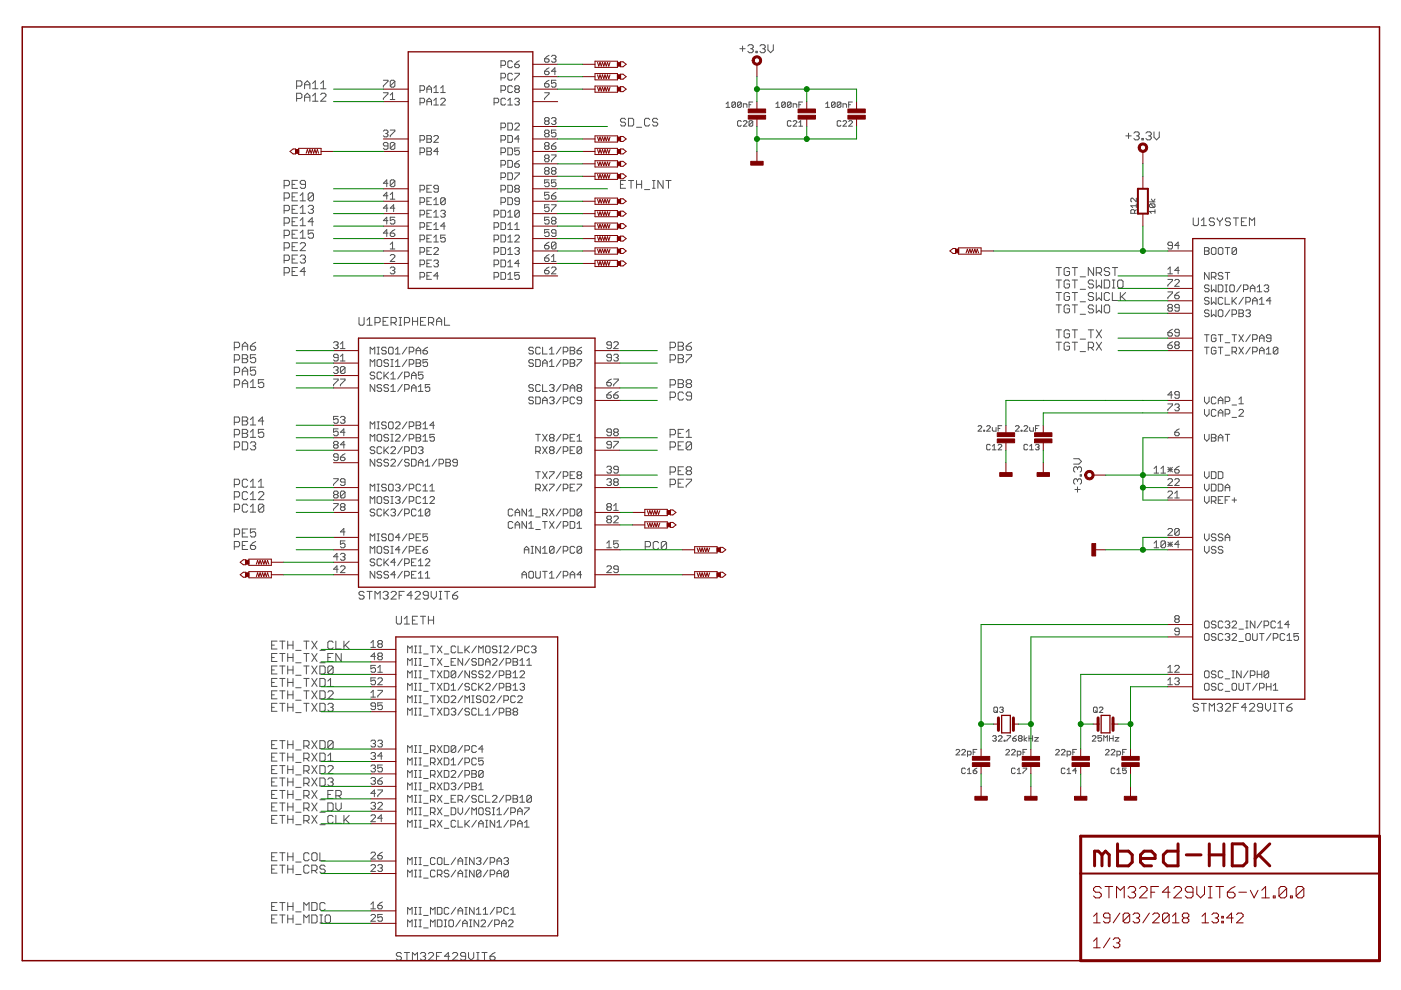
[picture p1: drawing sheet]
<svg xmlns="http://www.w3.org/2000/svg" width="297mm" height="210mm" viewBox="0 0 297 210" stroke-linecap="round" stroke-linejoin="round" font-family="sans-serif">
<g fill="none" stroke="#505050" stroke-width=".21">
<path d="M62.9 18.3h.8l.3-.3v-.6l-.3-.3h-.8v1.7M64.6 18.8v-1.1l.6-.6 .5 .6v1.1M64.6 18h1.1M66.3 17.7l.5-.6v1.7M66.3 18.8h1.1M68 18.8h1.1M68 17.7l.6-.6v1.7M81.3 17h1v.3l-1 .9v.3M81.3 19.7h1v.2l-1 1v.2M83.7 17.3l-.2-.3h-.5l-.3 .3v.9M83.7 17.3v.9l-.2 .3h-.5l-.3-.3M83.7 17.3l-1 .9"/>
<path d="M89 19.2h.8l.2-.3v-.5l-.2-.2h-.8v1.4M90.5 19.6v-.9l.5-.5 .5 .5v.9M90.5 18.9h1M92 18.7l.5-.5v1.4M92 19.6h.9M93.4 19.6h1M93.4 18.7l.5-.5v1.4M106.2 19.2h.8l.2-.3v-.5l-.2-.2h-.8v1.4M106.2 13.9h.8l.2-.3v-.5l-.2-.2h-.8v1.5M106.2 16.5h.8l.2-.2v-.5l-.2-.3h-.8v1.5M108.6 18.4l-.2-.2h-.5l-.2 .2v1l.2 .2h.5l.2-.2M108.6 15.8l-.2-.3h-.5l-.2 .3v.9l.2 .3h.5l.2-.3"/>
<path d="M108.6 13.1l-.2-.2h-.5l-.2 .2v1l.2 .3h.5l.2-.3M109.1 13.6h.8l.2 .3v.2l-.2 .3h-.5l-.3-.3zM109.1 15.5h1v.3l-1 .9v.3M109.4 18.9l-.3-.2v-.3l.3-.2h.5l.2 .2v.3l-.2 .2M109.4 18.9h.5M109.4 18.9l-.3 .3v.2l.3 .2h.5l.2-.2-.2-.5M110.1 12.9l-1 .7M115.5 17.7h.7l.2 .5-.2 .3h-.5l-.2-.3zM115.5 19.7h.9v.2l-.9 1v.2M115.5 12.5h.7l.2 .2v.3l-.2 .2h-.5l-.2-.2zM115.5 15.1h.7l.2 .5-.2 .2h-.5l-.2-.2zM116.4 11.7l-.9 .8"/>
<path d="M116.4 14.4l-.9 .7M116.4 17l-.9 .7M116.9 12l.3-.3h.4l.3 .3-.3 .5M117.4 12.5h.2M117.6 12.5l.3 .2v.3l-.3 .2h-.4l-.3-.2M117.9 17h-1v.7l.5-.2h.2l.3 .2v.5l-.3 .3h-.4l-.3-.3M117.9 15.1h-1l.7-.7v1.4M156.9 10.3h1.1M157.4 9.8v1.1M158.6 9.8l.3-.3h.5l.3 .3v.2l-.3 .3M159.1 10.3h.3M159.4 10.3l.3 .3v.3l-.3 .3h-.5l-.3-.3"/>
<path d="M160.3 10.9h.2v.3h-.2zM161.1 9.8l.3-.3h.6l.2 .3v.2l-.2 .3M161.7 10.3h.3M162 10.3l.2 .3v.3l-.2 .3h-.6l-.3-.3M162.8 9.5v1.1l.6 .6 .6-.6v-1.1M60.2 39.4h.9l.3-.3v-.6l-.3-.3h-.9v1.7M61.9 39.1h.6M62.9 20.9h.8l.3-.3v-.5l-.3-.3h-.8v1.7M63.1 38.2h-1.2v1.7h1.2M64.6 21.5v-1.2l.6-.5 .5 .5v1.2M64.6 20.6h1.1M64.8 39.1h-.9l-.3-.3v-.3l.3-.3h.6l.3 .3v1.2l-.3 .2h-.6l-.3-.2"/>
<path d="M66.3 20.3l.5-.5v1.7M66.3 21.5h1.1M68 20.1l.3-.3h.5l.3 .3v.2l-1.1 1.2h1.1M81.3 27.8l.2-.2h.5l.3 .2v.3l-.3 .2M81.8 28.3h.2M82 28.3l.3 .3v.2l-.3 .2h-.5l-.2-.2M82.3 30.9h-.8l-.2-.2 .2-.5h.5l.3 .3v.9l-.3 .3h-.5l-.2-.3M82.3 38.9h-1l.7-.8v1.5M82.7 27.6h1v.2l-1 1v.2M82.7 20.2l.5-.5v1.4M82.7 21.1h1M83.7 30.5l-.2-.3h-.5l-.3 .3v.9"/>
<path d="M83.7 38.4l-.2-.3h-.5l-.3 .3v.9M83.7 30.5v.9l-.2 .3h-.5l-.3-.3M83.7 38.4v.9l-.2 .3h-.5l-.3-.3M83.7 38.4l-1 .9M83.7 30.5l-1 .9M89 21.8h.8l.2-.3v-.4l-.2-.3h-.8v1.5M89 29.7h.8l.2-.2v-.5l-.2-.3h-.8v1.5M89 32.3h.8l.2-.2v-.5l-.2-.2h-.8v1.4M90.5 31.4h.7l.3 .2-.3 .5 .3 .2v.3l-.3 .2h-.7zM90.5 22.3v-1l.5-.5 .5 .5v1M90.5 28.7h.7l.3 .3v.2l-.3 .3 .3 .2v.3l-.3 .2h-.7zM90.5 21.5h1"/>
<path d="M90.5 29.5h.7M90.5 32.1h.7M91.5 39.3h-1v1.4h1M92 21.3l.5-.5v1.5M92 22.3h.9M92 29l.2-.3h.5l.2 .3v.2l-.9 1h.9M92.9 32.1h-.9l.7-.7v1.4M93.4 21.1l.3-.3h.4l.3 .3v.2l-1 1h1M104.8 21.8h.7l.2-.3v-.4l-.2-.3h-.7v1.5M106.2 29.7h.8l.2-.2v-.5l-.2-.3h-.8v1.5M106.2 32.3h.8l.2-.2v-.5l-.2-.2h-.8v1.4M106.2 27.1h.8l.2-.3v-.5l-.2-.2h-.8v1.5"/>
<path d="M106.2 35h.8l.2-.3v-.4l-.2-.3h-.8v1.5M106.2 37.6h.8l.2-.2v-.5l-.2-.2h-.8v1.4M107.2 21.1l-.2-.3h-.5l-.3 .3v.9l.3 .3h.5l.2-.3M107.7 22.3h.9M107.7 28.7h.7l.2 .3v1l-.2 .2h-.7zM107.7 26.1h.7l.2 .2v1l-.2 .3h-.7zM107.7 31.4h.7l.2 .2v1l-.2 .2h-.7zM107.7 34h.7l.2 .3v.9l-.2 .3h-.7zM107.7 36.7h.7l.2 .2v1l-.2 .2h-.7zM107.7 39.3h.7l.2 .2v1l-.2 .2h-.7zM107.7 21.3l.5-.5v1.5M109.1 21.1l.3-.3h.5l.2 .3-.2 .4"/>
<path d="M109.1 26.3l.3-.2h.5l.2 .2v.3l-1 1h1M109.1 34.7h.8l.2 .5-.2 .3h-.5l-.3-.3zM109.1 36.7h1v.2l-1 1v.2M109.6 21.5h.3M109.9 21.5l.2 .3v.2l-.2 .3h-.5l-.3-.3M110.1 29.5h-1l.8-.8v1.5M110.1 31.4h-1v.7l.5-.2h.3l.2 .2v.5l-.2 .2h-.5l-.3-.2M110.1 34l-1 .7M115.7 28.3l-.2-.2v-.3l.2-.2h.5l.2 .2v.3l-.2 .2M115.7 28.3h.5M115.7 28.3l-.2 .3 .2 .4h.5l.2-.2-.2-.5M115.7 30.9l-.2 .3v.2l.2 .3h.5l.2-.3v-.2l-.2-.3"/>
<path d="M115.7 30.9l-.2-.2 .2-.5h.5l.2 .3-.2 .4M115.7 30.9h.5M115.7 25.7l-.2-.3v-.2l.2-.3h.5l.2 .3v.2l-.2 .3M115.7 25.7l-.2 .2 .2 .5h.5l.2-.3-.2-.4M115.7 33.6l-.2-.3 .2-.4h.5l.2 .2-.2 .5M115.7 33.6l-.2 .2 .2 .5h.5l.2-.2-.2-.5M115.7 36.2l-.2-.2v-.3l.2-.2h.5l.2 .2v.3l-.2 .2M115.7 36.2l-.2 .3 .2 .5h.5l.2-.3-.2-.5M115.7 25.7h.5M115.7 33.6h.5M115.7 36.2h.5M116.4 38.1h-.9v.8l.5-.3h.2l.2 .3v.4l-.2 .3h-.5l-.2-.3"/>
<path d="M116.9 30.9h.7l.3 .3v.2l-.3 .3h-.4l-.3-.3zM116.9 25.2l.3-.3h.4l.3 .3v.2l-.3 .3M116.9 32.9h1v.2l-1 1v.2M117.2 36.2l-.3-.2v-.3l.3-.2h.4l.3 .2v.3l-.3 .2M117.2 36.2l-.3 .3 .3 .5h.4l.3-.3-.3-.5M117.2 36.2h.4M117.4 25.7h.2M117.6 25.7l.3 .2-.3 .5h-.4l-.3-.3M117.9 27.6h-1v.7l.5-.2h.2l.3 .2v.5l-.3 .2h-.4l-.3-.2M117.9 38.1h-1v.8l.5-.3h.2l.3 .3v.4l-.3 .3h-.4l-.3-.3M117.9 30.2l-1 .7M131.6 39.1h.5"/>
<path d="M132.6 25.4l-.2-.3h-.6l-.2 .3v.2l.2 .3h.6l.2 .3v.2l-.2 .3h-.6l-.2-.3M132.6 38.3h-1v1.6h1M133.2 25.1h.9l.2 .3v1l-.2 .3h-.9zM133.2 38.3h1.1M133.8 38.3v1.6M135 39.1h1M135 27h1M135 38.3v1.6M136 38.3v1.6M137.8 25.4l-.3-.3h-.6l-.2 .3v1l.2 .3h.6l.3-.3M138.3 38.3h.6M138.3 39.9h.6"/>
<path d="M138.6 38.3v1.6M139.4 25.4l-.2-.3h-.6l-.3 .3v.2l.3 .3h.6l.2 .3v.2l-.2 .3h-.6l-.3-.3M140.6 38.3v1.6l-1.1-1.6v1.6M141.2 38.3h1.1M141.7 38.3v1.6M153.9 22l.4-.4v1.2M153.9 22.8h.8M156 21.8v.8l-.3 .2h-.3l-.2-.2M156 21.8l-.3-.2h-.3l-.2 .2v.8M156 21.8l-.8 .8M157.2 21.8v.8l-.2 .2h-.4l-.2-.2M157.2 21.8l-.2-.2h-.4l-.2 .2v.8"/>
<path d="M157.2 25.8l-.2-.2h-.4l-.2 .2v.7l.2 .3h.4l.2-.3M157.2 21.8l-.8 .8M157.6 25.8l.2-.2h.4l.2 .2v.2l-.8 .8h.8M157.6 22.8v-.8h.6l.2 .2v.6M158.8 22.2h.4M159.6 21.6h-.8v1.2M159.6 25.8l-.2-.2h-.4l-.2 .2v.7M159.6 25.8v.7l-.2 .3h-.4l-.2-.3M159.6 25.8l-.8 .7M164.5 22.8h.8M164.5 22l.4-.4v1.2M166.5 21.8v.8l-.2 .2h-.4l-.2-.2"/>
<path d="M166.5 21.8l-.2-.2h-.4l-.2 .2v.8M166.5 21.8l-.8 .8M167.7 21.8v.8l-.2 .2h-.4l-.2-.2M167.7 21.8l-.2-.2h-.4l-.2 .2v.8M167.7 25.8l-.2-.2h-.4l-.2 .2v.7l.2 .3h.4l.2-.3M167.7 21.8l-.8 .8M168.2 22.8v-.8h.5l.2 .2v.6M168.2 25.8l.2-.2h.3l.2 .2v.2l-.7 .8h.7M169.4 22.2h.4M169.4 26.8h.8M169.4 26l.4-.4v1.2M170.2 21.6h-.8v1.2"/>
<path d="M175.1 22.8h.8M175.1 22l.4-.4v1.2M177.1 21.8v.8l-.2 .2h-.4l-.2-.2M177.1 21.8l-.2-.2h-.4l-.2 .2v.8M177.1 21.8l-.8 .8M178.3 25.8l-.2-.2h-.4l-.2 .2v.7l.2 .3h.4l.2-.3M178.3 21.8v.8l-.2 .2h-.4l-.2-.2M178.3 21.8l-.2-.2h-.4l-.2 .2v.8M178.3 21.8l-.8 .8M178.7 22.8v-.8h.6l.2 .2v.6M178.7 25.8l.2-.2h.4l.2 .2v.2l-.8 .8h.8M179.9 22.2h.4"/>
<path d="M179.9 25.8l.2-.2h.4l.2 .2v.2l-.8 .8h.8M180.7 21.6h-.8v1.2M238.7 28.8h1.1M239.3 28.2v1.2M240.4 28.2l.3-.2h.6l.2 .2v.3l-.2 .3M241 28.8h.3M241.3 28.8l.2 .3v.3l-.2 .3h-.6l-.3-.3M242.1 29.4h.3v.3h-.3zM243 28.2l.2-.2h.6l.3 .2v.3l-.3 .3M243.5 28.8h.3M243.8 28.8l.3 .3v.3l-.3 .3h-.6l-.2-.3M244.7 28v1.1l.5 .6 .6-.6v-1.1"/>
<path d="M60.2 42h.9l.3-.3v-.5l-.3-.3h-.9v1.7M60.2 57.8h.9l.3-.2v-.6l-.3-.3h-.9v1.7M60.2 44.7h.9l.3-.3v-.6l-.3-.3h-.9v1.7M60.2 47.3h.9l.3-.3v-.5l-.3-.3h-.9v1.7M60.2 49.9h.9l.3-.2v-.6l-.3-.3h-.9v1.7M60.2 52.6h.9l.3-.3v-.6l-.3-.2h-.9v1.6M60.2 55.2h.9l.3-.3v-.5l-.3-.3h-.9v1.7M61.9 47h.6M61.9 57.6h.6M61.9 54.9h.6M61.9 52.3h.6M61.9 41.7h.6"/>
<path d="M61.9 44.4h.6M61.9 49.7h.6M63.1 43.5h-1.2v1.7h1.2M63.1 56.7h-1.2v1.7h1.2M63.1 40.9h-1.2v1.7h1.2M63.1 46.2h-1.2v1.7h1.2M63.1 48.8h-1.2v1.7h1.2M63.1 51.5h-1.2v1.6h1.2M63.1 54.1h-1.2v1.7h1.2M63.6 45.2h1.2M63.6 54.4l.3-.3h.6l.3 .3v.3l-.3 .2M63.6 51.7l.3-.2h.6l.3 .2v.3l-1.2 1.1h1.2"/>
<path d="M63.6 42.6h1.2M63.6 41.5l.6-.6v1.7M63.6 44.1l.6-.6v1.7M63.6 46.7l.6-.5v1.7M63.6 49.4l.6-.6v1.7M63.6 47.9h1.2M63.6 50.5h1.2M64.2 54.9h.3M64.5 54.9l.3 .3v.3l-.3 .3h-.6l-.3-.3M64.8 57.6h-1.2l.9-.9v1.7M65.3 43.8l.3-.3h.6l.3 .3v.3l-.3 .3M65.9 44.4h.3"/>
<path d="M66.2 44.4l.3 .3v.2l-.3 .3h-.6l-.3-.3M66.5 47h-1.2l.9-.8v1.7M66.5 41.2l-.3-.3h-.6l-.3 .3v1.1M66.5 48.8h-1.2v.9l.6-.3h.3l.3 .3v.5l-.3 .3h-.6l-.3-.3M66.5 41.2v1.1l-.3 .3h-.6l-.3-.3M66.5 41.2l-1.2 1.1M82.3 46.8h-1l.7-.7v1.4M82.3 41.5h-1l.7-.7v1.4M82.3 49.4h-1l.7-.7v1.4M82.3 44.1h-1l.7-.7v1.5M82.7 54.2l.3-.2h.5l.2 .2v.3l-1 .9h1M82.7 52.8h1"/>
<path d="M82.7 49.4h.8l.2 .3v.2l-.2 .2h-.5l-.3-.2zM82.7 56.9l.3-.3h.5l.2 .3v.2l-.2 .2M82.7 41.3l.5-.5v1.4M82.7 51.8l.5-.5v1.5M82.7 42.2h1M83.2 57.3h.3M83.5 57.3l.2 .3v.2l-.2 .3h-.5l-.3-.3M83.7 46.1h-1v.7l.5-.3 .5 .3v.5l-.2 .2h-.5l-.3-.2M83.7 48.7l-1 .7M83.7 44.1h-1l.8-.7v1.5M89 45.6h.8l.2-.3v-.5l-.2-.2h-.8v1.4M89 58.7h.8l.2-.2v-.5l-.2-.2h-.8v1.4"/>
<path d="M89 53.5h.8l.2-.3v-.5l-.2-.2h-.8v1.5M89 40.3h.8l.2-.3v-.5l-.2-.2h-.8v1.4M89 42.9h.8l.2-.2v-.5l-.2-.3h-.8v1.5M89 48.2h.8l.2-.3v-.4l-.2-.3h-.8v1.5M89 50.8h.8l.2-.2v-.5l-.2-.3h-.8v1.5M89 56.1h.8l.2-.2v-.5l-.2-.3h-.8v1.5M90.5 58.5h.5M90.5 53.2h.5M90.5 40h.5M90.5 42.7h.5M90.5 55.9h.5M90.5 45.3h.5"/>
<path d="M90.5 47.9h.5M90.5 50.6h.5M91.5 57.8h-1v1.4h1M91.5 52.5h-1v1.5h1M91.5 49.8h-1v1.5h1M91.5 41.9h-1v1.5h1M91.5 44.6h-1v1.4h1M91.5 47.2h-1v1.5h1M91.5 55.1h-1v1.5h1M92 52.7l.2-.2h.5l.2 .2v.3l-.9 1h.9M92 51.3h.9M92 42.4l.5-.5v1.5"/>
<path d="M92 45.1l.5-.5v1.4M92 47.7l.5-.5v1.5M92 50.3l.5-.5v1.5M92 55.4l.2-.3h.5l.2 .3v.2l-.2 .3M92 43.4h.9M92 46h.9M92 48.7h.9M92.5 55.9h.2M92.7 55.9l.2 .2-.2 .5h-.5l-.2-.3M92.9 58.5h-.9l.7-.7v1.4M92.9 40h-.7l-.2-.2v-.3l.2-.2h.5l.2 .2v1l-.2 .2h-.5l-.2-.2M93.4 44.8l.3-.2h.4l.3 .2v.3l-.3 .2"/>
<path d="M93.9 45.3h.2M94.1 45.3l.3 .3v.2l-.3 .2h-.4l-.3-.2M94.4 49.8h-1v.8l.5-.3h.2l.3 .3v.5l-.3 .2h-.4l-.3-.2M94.4 42.2v.9l-.3 .3h-.4l-.3-.3M94.4 42.2l-.3-.3h-.4l-.3 .3v.9M94.4 42.2l-1 .9M94.4 47.9h-1l.7-.7v1.5M104.8 58.7h.7l.2-.2v-.5l-.2-.2h-.7v1.4M104.8 53.5h.7l.2-.3v-.5l-.2-.2h-.7v1.5M104.8 45.6h.7l.2-.3v-.5l-.2-.2h-.7v1.4M104.8 48.2h.7l.2-.3v-.4l-.2-.3h-.7v1.5M104.8 50.8h.7l.2-.2v-.5l-.2-.3h-.7v1.5"/>
<path d="M104.8 56.1h.7l.2-.2v-.5l-.2-.3h-.7v1.5M106.2 57.8h.8l.2 .2v1l-.2 .2h-.8zM106.2 52.5h.8l.2 .2v1l-.2 .3h-.8zM106.2 49.8h.8l.2 .3v1l-.2 .2h-.8zM106.2 40.3h.8l.2-.3v-.5l-.2-.2h-.8v1.4M106.2 42.9h.8l.2-.2v-.5l-.2-.3h-.8v1.5M106.2 44.6h.8l.2 .2v1l-.2 .2h-.8zM106.2 47.2h.8l.2 .3v.9l-.2 .3h-.8zM106.2 55.1h.8l.2 .3v.9l-.2 .3h-.8zM107.7 59.2h.9M107.7 54h.9M107.7 51.3h.9"/>
<path d="M107.7 58.3l.5-.5v1.4M107.7 41.9h.7l.2 .3v.9l-.2 .3h-.7zM107.7 45.1l.5-.5v1.4M107.7 47.7l.5-.5v1.5M107.7 50.3l.5-.5v1.5M107.7 53l.5-.5v1.5M107.7 55.6l.5-.5v1.5M107.7 46h.9M107.7 48.7h.9M107.7 56.6h.9M109.1 52.7l.3-.2h.5l.2 .2v.3l-.2 .2M109.1 50.1l.3-.3h.5l.2 .3v.2l-1 1h1"/>
<path d="M109.1 48.7h1M109.1 47.7l.5-.5v1.5M109.4 40l-.3-.2v-.3l.3-.2h.5l.2 .2-.2 .5M109.4 40l-.3 .3v.2l.3 .2h.5l.2-.2v-.2l-.2-.3M109.4 40h.5M109.6 53.2h.3M109.9 53.2l.2 .3-.2 .5h-.5l-.3-.3M110.1 57.8h-1v.7l.5-.2h.3l.2 .2v.5l-.2 .2h-.5l-.3-.2M110.1 42.7h-.7l-.3-.3v-.2l.3-.3h.5l.2 .3v.9l-.2 .3h-.5l-.3-.3M110.1 44.8l-.2-.2h-.5l-.3 .2v1M110.1 44.8v1l-.2 .2h-.5l-.3-.2M110.1 55.9h-1l.8-.8v1.5"/>
<path d="M110.1 44.8l-1 1M115.5 57.3h.7l.2 .3v.2l-.2 .3h-.5l-.2-.3zM115.5 52h.7l.2 .5-.2 .3h-.5l-.2-.3zM115.5 54.7h.7l.2 .5-.2 .2h-.5l-.2-.2zM116.4 48.7h-.9v.7l.5-.2h.2l.2 .2v.5l-.2 .2h-.5l-.2-.2M116.4 40.8h-.9v.7l.5-.2h.2l.2 .2v.5l-.2 .2h-.5l-.2-.2M116.4 43.4h-.9v.7l.5-.2 .4 .2v.5l-.2 .3h-.5l-.2-.3M116.4 46.1h-.9v.7l.5-.3 .4 .3v.5l-.2 .2h-.5l-.2-.2M116.4 51.3l-.9 .7M116.4 54l-.9 .7M116.4 56.6l-.9 .7M116.9 56.9l.3-.3h.4l.3 .3v.2l-1 1h1"/>
<path d="M116.9 41.5h.7l.3 .2v.3l-.3 .2h-.4l-.3-.2zM116.9 43.4h1v.2l-1 1v.3M116.9 55.4h1M116.9 54.5l.5-.5v1.4M117.2 46.8l-.3-.3v-.2l.3-.2h.4l.3 .2v.2l-.3 .3M117.2 46.8l-.3 .2 .3 .5h.4l.3-.2-.3-.5M117.2 46.8h.4M117.9 51.6v.9l-.3 .3h-.4l-.3-.3M117.9 51.6l-.3-.3h-.4l-.3 .3v.9M117.9 49.4h-.7l-.3-.2 .3-.5h.4l.3 .2v1l-.3 .2h-.4l-.3-.2M117.9 40.8l-1 .7M117.9 51.6l-1 .9"/>
<path d="M136.7 40.2h1.1M223.9 56.7h1.1M223.9 59.4h1.1M224.5 56.7v1.7M224.5 59.4v1.7M226.8 57l-.3-.3h-.6l-.3 .3v1.1l.3 .3h.6l.3-.3v-.5h-.6M226.8 59.6l-.3-.2h-.6l-.3 .2v1.2l.3 .3h.6l.3-.3v-.6h-.6M227.3 56.7h1.2M227.3 59.4h1.2M227.9 56.7v1.7M227.9 59.4v1.7M229 58.7h1.1"/>
<path d="M231.9 56.7v1.7l-1.2-1.7v1.7M231.9 59.6l-.3-.2h-.6l-.3 .2v.3l.3 .3h.6l.3 .3v.3l-.3 .3h-.6l-.3-.3M232.4 59.4v1.7l.6-.6 .6 .6v-1.7M232.4 57.8h.9l.3-.2v-.6l-.3-.3h-.9v1.7M233 57.8l.6 .6M234.1 59.4h.9l.3 .2v1.2l-.3 .3h-.9zM235.3 57l-.3-.3h-.6l-.3 .3v.3l.3 .3h.6l.3 .2v.3l-.3 .3h-.6l-.3-.3M235.8 56.7h1.2M235.8 59.4h.6M236.1 59.4v1.7M236.4 56.7v1.7M237 59.6l.3-.2h.5l.3 .2v1.2l-.3 .3h-.5l-.3-.3z"/>
<path d="M240.5 45.2v-.6l-.2-.2h-.4l-.1 .2v.6h1.1M240.9 42v.8l-.7-.8-.4 .2v.4l.1 .2M240.9 44.4l-.4 .4M240.9 43.6h-1.1l.4 .4M240.9 43.2v.8M243.7 42.8h1.2M243.9 43.2h.8l.2 .2v.4l-.2 .2M243.9 43.2l-.2 .2v.4l.2 .2h.8M243.9 43.2l.8 .8M244.1 42.2l.4 .6 .4-.6M244.9 44.8h-1.2l.4 .4M244.9 44.4v.8"/>
<path d="M247.6 59.2h1v.3l-1 1v.2M247.6 57.1l.5-.5v1.5M247.6 58.1h1M248.6 52h-.8l-.2-.2 .2-.5h.5l.3 .3v.9l-.3 .3h-.5l-.2-.3M249.1 59.5l.2-.3h.5l.2 .3v.2l-.9 1h.9M250 52h-.9l.7-.7v1.5M250 57.3h-.9l.7-.7v1.5M253 46.2v1.4l.3 .2h.5l.3-.2v-1.4M254.7 46.7l.5-.5v1.6M254.7 47.8h1.1M255.4 52.5h.7l.2 .2v.3l-.2 .2 .2 .3v.2l-.2 .3h-.7zM255.4 53.2h.7"/>
<path d="M256.3 57.8v1.4l-.9-1.4v1.4M256.8 58.7h.8l.2-.2v-.5l-.2-.2h-.8v1.4M257.1 52.5h.5l.2 .2v1l-.2 .3h-.5l-.3-.3v-1zM257.3 58.7l.5 .5M257.5 46.5l-.3-.3h-.5l-.3 .3v.2l.3 .3h.5l.3 .3v.3l-.3 .2h-.5l-.3-.2M258.1 46.2v.3l.5 .5M258.5 52.5h.5l.3 .2v1l-.3 .3h-.5l-.2-.3v-1zM258.6 47v.8M259.2 46.2v.3l-.6 .5M259.3 58l-.3-.2h-.5l-.2 .5 .2 .2h.5l.3 .2v.3l-.3 .2h-.5l-.2-.2M259.8 57.8h.9M259.8 52.5h.9"/>
<path d="M260.2 52.5v1.5M260.2 57.8v1.4M260.9 46.5l-.3-.3h-.5l-.3 .3v.2l.3 .3h.5l.3 .3v.3l-.3 .2h-.5l-.3-.2M261.5 46.2h1.1M262 46.2v1.6M262.2 52.7l-.3-.2h-.4l-.3 .2v1M262.2 52.7v1l-.3 .3h-.4l-.3-.3M262.2 52.7l-1 1M263.2 47h.5M264.3 46.2h-1.1v1.6h1.1M264.9 47.8v-1.6l.6 .5 .5-.5v1.6M49.7 79h.8l.3-.3v-.6l-.3-.2h-.8v1.6"/>
<path d="M49.7 73.7h.8l.3-.3v-.5l-.3-.3h-.8v1.7M49.7 76.3h.8l.3-.2v-.6l-.3-.3h-.8v1.7M51.4 73.4h1.1M51.4 75.2h.8l.3 .3v.3l-.3 .3 .3 .2v.3l-.3 .3h-.8zM51.4 76.1h.8M51.4 74.3v-1.2l.5-.5 .6 .5v1.2M51.4 79.5v-1.1l.5-.5 .6 .5v1.1M51.4 78.7h1.1M53.1 73.4h.8l.3 .3v.3l-.3 .3h-.5l-.3-.3zM54.2 77.9h-1.1v.8l.5-.3h.3l.3 .3v.5l-.3 .3h-.5l-.3-.3M54.2 75.2h-1.1v.9l.5-.3h.3l.3 .3v.5l-.3 .3h-.5l-.3-.3M54.2 72.6l-.6 .3-.5 .5"/>
<path d="M70.7 72.7l.3-.2h.4l.3 .2v.2l-.3 .3M70.7 78l.3-.3h.4l.3 .3v.2l-.3 .3M71.2 73.2h.2M71.2 78.5h.2M71.4 73.2l.3 .2v.3l-.3 .2h-.4l-.3-.2M71.4 78.5l.3 .2v.3l-.3 .2h-.4l-.3-.2M71.7 75.8h-.7l-.3-.2v-.3l.3-.2h.4l.3 .2v1l-.3 .2h-.4l-.3-.2M72.2 73.9h1M72.2 72.9l.5-.4v1.4M72.2 75.6l.5-.5v1.4M72.2 76.5h1M73.2 78l-.3-.3h-.5l-.2 .3v1"/>
<path d="M73.2 78v1l-.3 .2h-.5l-.2-.2M73.2 78l-1 1M76.1 67.3v1.4l.3 .3h.5l.3-.3v-1.4M77.8 67.9l.6-.6v1.7M77.8 69h1.1M78.5 75.1v-1.5l.5 .5 .5-.5v1.5M78.5 77.7v-1.5l.5 .5 .5-.5v1.5M79.5 79.1l-.3-.2h-.5l-.2 .2v.3l.2 .2h.5l.3 .3-.3 .4h-.5l-.2-.2M79.5 68.4h.8l.3-.3v-.5l-.3-.3h-.8v1.7M79.9 73.6h.5M79.9 75.1h.5M80.2 76.2h.5l.2 .3v1l-.2 .2h-.5l-.3-.2v-1z"/>
<path d="M80.2 73.6v1.5M80.9 79.1l-.2-.2h-.5l-.3 .2v1l.3 .2h.5l.2-.2M81.2 68.1h.6M81.4 78.9v1.4M81.7 79.6l.7 .7M81.9 73.9l-.2-.3h-.5l-.3 .3v.2l.3 .2h.5l.2 .3-.2 .5h-.5l-.3-.3M82.3 67.3h-1.1v1.7h1.1M82.4 73.9l.2-.3h.5l.3 .3v.9l-.3 .3h-.5l-.2-.3zM82.4 76.5l-.3-.3h-.4l-.3 .3v.2l.3 .3h.4l.3 .2v.3l-.3 .2h-.4l-.3-.2M82.4 78.9l-1 1M82.9 79.4l.5-.5v1.4M82.9 77.7h.5"/>
<path d="M82.9 76.2h.5M82.9 68.4h.8l.3-.3v-.5l-.3-.3h-.8v1.7M83.1 76.2v1.5M83.5 68.4l.5 .6M83.8 75.1h1M83.8 77.7h1M83.8 74.1l.5-.5v1.5M83.8 76.7l.5-.5v1.5M84.6 69h.6M84.6 67.3h.6M84.9 67.3v1.7M85.3 78.9l-1 1.4"/>
<path d="M85.7 68.4h.9l.2-.3v-.5l-.2-.3h-.9v1.7M85.8 79.9h.7l.3-.3v-.5l-.3-.2h-.7v1.4M86.3 73.6l-1 1.5M86.3 76.2l-1 1.5M86.8 74.6h.7l.2-.3v-.4l-.2-.3h-.7v1.5M86.8 77.2h.7l.2-.2v-.5l-.2-.3h-.7v1.5M87.2 79.6h1M87.5 67.3v1.7M87.5 68.1h1M88.2 74.3h1M88.2 75.1v-1l.5-.5 .5 .5v1M88.2 76.2h.7l.3 .3v.2l-.3 .3 .3 .2v.3l-.3 .2h-.7z"/>
<path d="M88.2 77h.7M88.5 67.3v1.7M89.2 68.1h.5M89.7 78.9h-1v.7l.5-.2 .5 .2v.5l-.3 .2h-.5l-.2-.2M89.7 74.3h.7l.3 .3v.2l-.3 .3h-.5l-.2-.3zM90.3 67.3h-1.1v1.7h1.1M90.7 76.2h-1v.8l.5-.3h.2l.3 .3v.5l-.3 .2h-.5l-.2-.2M90.7 73.6l-1 .7M90.8 68.4h.9l.2-.3v-.5l-.2-.3h-.9v1.7M91.4 68.4l.5 .6M92.6 69v-1.1l.5-.6 .5 .6v1.1M92.6 68.1h1"/>
<path d="M94.3 67.3v1.7h1.1M113.1 73.9l-.2-.3h-.5l-.3 .3v.2l.3 .2h.5l.2 .3-.2 .5h-.5l-.3-.3M113.1 76.5l-.2-.3h-.5l-.3 .3v.2l.3 .3h.5l.2 .2v.3l-.2 .2h-.5l-.3-.2M113.6 76.2h.7l.3 .3v1l-.3 .2h-.7zM114.6 73.9l-.3-.3h-.5l-.2 .3v.9l.2 .3h.5l.3-.3M115 73.6v1.5h1M115 77.7v-1l.5-.5 .5 .5v1M115 77h1M116.5 75.1h1M116.5 74.1l.5-.5v1.5M116.5 76.7l.5-.5v1.5M116.5 77.7h1"/>
<path d="M118.9 73.6l-.9 1.5M118.9 76.2l-.9 1.5M119.4 74.6h.7l.3-.3v-.4l-.3-.3h-.7v1.5M119.4 77.2h.7l.3-.2v-.5l-.3-.3h-.7v1.5M120.9 76.2h.7l.3 .3v.2l-.3 .3 .3 .2v.3l-.3 .2h-.7zM120.9 73.6h.7l.3 .3v.2l-.3 .2 .3 .3v.2l-.3 .3h-.7zM120.9 74.3h.7M120.9 77h.7M122.3 74.3h.8l.2 .3v.2l-.2 .3h-.5l-.3-.3zM122.3 76.2h1v.3l-1 1v.2M123.3 73.6l-1 .7M129.6 75.8h-.7l-.2-.2v-.3l.2-.2h.5l.2 .2v1l-.2 .2h-.5l-.2-.2"/>
<path d="M129.6 73.2h-.7l-.2-.3v-.2l.2-.2h.5l.2 .2v1l-.2 .2h-.5l-.2-.2M130.1 72.7l.3-.2h.4l.3 .2v.2l-1 1h1M130.1 75.3l.3-.2h.4l.3 .2v.3l-.3 .2M130.6 75.8h.2M130.8 75.8l.3 .3v.2l-.3 .2h-.4l-.3-.2M142.1 73.7h.8l.3-.3v-.5l-.3-.3h-.8v1.7M142.1 76.3h.8l.3-.2v-.6l-.3-.3h-.8v1.7M143.8 75.2h.8l.3 .3v.3l-.3 .3 .3 .2v.3l-.3 .3h-.8zM143.8 72.6h.8l.3 .3v.2l-.3 .3 .3 .3v.3l-.3 .3h-.8zM143.8 73.4h.8M143.8 76.1h.8M145.5 73.4h.8l.3 .3v.3l-.3 .3h-.5l-.3-.3z"/>
<path d="M145.5 75.2h1.1v.3l-1.1 1.1v.3M146.6 72.6l-1.1 .8M223.9 62h1.1M223.9 64.6h1.1M223.9 69.9h1.1M223.9 72.6h1.1M224.5 62v1.7M224.5 64.6v1.7M224.5 69.9v1.7M224.5 72.6v1.7M226.8 70.2l-.3-.3h-.6l-.3 .3v1.1l.3 .3h.6l.3-.3v-.5h-.6M226.8 62.3l-.3-.3h-.6l-.3 .3v1.1l.3 .3h.6l.3-.3v-.5h-.6"/>
<path d="M226.8 64.9l-.3-.3h-.6l-.3 .3v1.2l.3 .2h.6l.3-.2v-.6h-.6M226.8 72.9l-.3-.3h-.6l-.3 .3v1.1l.3 .3h.6l.3-.3v-.6h-.6M227.3 62h1.2M227.3 64.6h1.2M227.3 69.9h1.2M227.3 72.6h1.2M227.9 62v1.7M227.9 64.6v1.7M227.9 69.9v1.7M227.9 72.6v1.7M229 71.9h1.1M229 61.3h1.1"/>
<path d="M229 64h1.1M229 66.6h1.1M229 74.5h1.1M230.7 73.7h.9l.3-.3v-.5l-.3-.3h-.9v1.7M230.7 69.9h1.2M231.3 69.9v1.7M231.3 73.7l.6 .6M231.9 64.9l-.3-.3h-.6l-.3 .3v.3l.3 .3h.6l.3 .3v.3l-.3 .2h-.6l-.3-.2M231.9 62.3l-.3-.3h-.6l-.3 .3v.3l.3 .3h.6l.3 .2v.3l-.3 .3h-.6l-.3-.3M232.4 62v1.7l.6-.6 .6 .6v-1.7M232.4 64.6v1.7l.6-.5 .6 .5v-1.7M232.4 69.9l1.2 1.7"/>
<path d="M232.4 72.6l1.2 1.7M233.6 69.9l-1.2 1.7M233.6 72.6l-1.2 1.7M234.1 64.9l.3-.3h.6l.3 .3v1.2l-.3 .2h-.6l-.3-.2zM235.3 62.3l-.3-.3h-.6l-.3 .3v1.1l.3 .3h.6l.3-.3M235.8 61.1h.6M235.8 62v1.7h1.2M237.5 62v1.7M237.8 62.9l.9 .8M238.7 62l-1.2 1.1M247.6 61.9h1v.2l-1 1v.3M247.6 70.5h.7l.3 .3v.2l-.3 .3h-.5l-.2-.3z"/>
<path d="M247.6 73.2h.7l.3 .2v.3l-.3 .2h-.5l-.2-.2zM247.8 65.3l-.2-.3v-.2l.2-.3h.5l.3 .3v.2l-.3 .3M247.8 65.3l-.2 .2 .2 .5h.5l.3-.3v-.2l-.3-.2M247.8 65.3h.5M248.6 69.8l-1 .7M248.6 72.5l-1 .7M249.1 62.6h.7l.2 .5-.2 .3h-.5l-.2-.3zM249.3 73.2l-.2-.3v-.2l.2-.2h.5l.2 .2v.2l-.2 .3M249.3 73.2l-.2 .2 .2 .5h.5l.2-.2-.2-.5M249.3 73.2h.5M250 65.3h-.7l-.2-.3v-.2l.2-.3h.5l.2 .3v.9l-.2 .3h-.5l-.2-.3M250 70.5h-.7l-.2-.2 .2-.5h.5l.2 .3v.9l-.2 .3h-.5l-.2-.3"/>
<path d="M250 61.9l-.9 .7M255.4 71h.9M255.4 73.6h.9M255.9 71v1.4M255.9 73.6v1.5M256.3 60.7l-.2-.3h-.5l-.2 .3v.2l.2 .3h.5l.2 .2v.2l-.2 .3h-.5l-.2-.3M256.3 63.3l-.2-.2h-.5l-.2 .2v.2l.2 .3h.5l.2 .2v.3l-.2 .2h-.5l-.2-.2M256.3 65.9l-.2-.2h-.5l-.2 .2v.3l.2 .2h.5l.2 .3v.2l-.2 .2h-.5l-.2-.2M256.8 60.4v1.5l.5-.5 .5 .5v-1.5M256.8 63.1v1.4l.5-.5 .5 .5v-1.4M256.8 65.7v1.4l.5-.4 .5 .4v-1.4M257.8 71.2l-.2-.2h-.5l-.3 .2v1l.3 .2h.5l.2-.2v-.5h-.5"/>
<path d="M257.8 73.9l-.2-.3h-.5l-.3 .3v.9l.3 .3h.5l.2-.3v-.5h-.5M258.3 60.4h.7l.3 .3v.9l-.3 .3h-.7zM258.3 65.9l.2-.2h.5l.3 .2v1l-.3 .2h-.5l-.2-.2zM258.3 71h1M258.3 73.6h1M258.8 71v1.4M258.8 73.6v1.5M259.3 63.3l-.3-.2h-.5l-.2 .2v1l.2 .2h.5l.3-.2M259.8 60.4h.4M259.8 61.9h.4M259.8 63.1v1.4h.9M259.8 72.7h.9"/>
<path d="M259.8 75.3h.9M260 60.4v1.5M260.7 65.7l-.9 1.4M261 60.4h.5l.2 .3v.9l-.2 .3h-.5l-.3-.3v-.9zM261.2 63.1v1.4M261.2 66.7h.7l.3-.3v-.5l-.3-.2h-.7v1.4M261.2 74.6h.7l.3-.3v-.4l-.3-.3h-.7v1.5M261.2 71h1M261.5 63.8l.7 .7M261.7 71v1.4M261.7 74.6l.5 .5M262.2 63.1l-1 .9"/>
<path d="M262.7 65.7h.7l.2 .2-.2 .5 .2 .3v.2l-.2 .2h-.7zM262.7 66.4h.7M262.7 71l.9 1.4M262.7 73.6l.9 1.5M263.1 60.4l-.9 1.5M263.6 63.1l-.9 1.4M263.6 71l-.9 1.4M263.6 73.6l-.9 1.5M263.7 61.4h.7l.2-.2v-.5l-.2-.3h-.7v1.5M264.1 64h.8l.2-.2v-.5l-.2-.2h-.8v1.4M264.1 65.9l.3-.2h.5l.2 .2-.2 .5M264.6 66.4h.3"/>
<path d="M264.9 66.4l.2 .3v.2l-.2 .2h-.5l-.3-.2M265.1 61.2h1M265.1 61.9v-1l.5-.5 .5 .5v1M265.1 71l-1 1.4M265.1 73.6l-1 1.5M265.6 64.5v-1l.5-.4 .5 .4v1M265.6 63.8h1M265.6 71.9h.7l.3-.2v-.5l-.3-.2h-.7v1.4M265.6 74.6h.7l.3-.3v-.4l-.3-.3h-.7v1.5M266.6 61.9h.9M266.6 60.9l.4-.5v1.5M267 72.4v-.9l.5-.5 .5 .5v.9"/>
<path d="M267 75.1v-1l.5-.5 .5 .5v1M267 64.5h1M267 63.5l.5-.4v1.4M267 71.7h1M267 74.3h1M268 60.7l.3-.3h.5l.2 .3-.2 .5M268.5 61.2h.3M268.5 74.1l.5-.5v1.5M268.5 75.1h1M268.8 61.2l.2 .2-.2 .5h-.5l-.3-.3M269.5 63.8h-1l.7-.7v1.4M269.5 71.7h-.7l-.3-.2v-.3l.3-.2h.4l.3 .2v1l-.3 .2h-.4l-.3-.2"/>
<path d="M270.9 73.9l-.2-.3h-.5l-.2 .3v.9M270.9 73.9v.9l-.2 .3h-.5l-.2-.3M270.9 73.9l-.9 .9M49.7 94.8h.8l.3-.3v-.5l-.3-.3h-.8v1.7M49.7 89.5h.8l.3-.2v-.6l-.3-.3h-.8v1.7M49.7 81.6h.8l.3-.3v-.5l-.3-.3h-.8v1.7M49.7 92.2h.8l.3-.3v-.6l-.3-.3h-.8v1.7M51.4 93.7h.8l.3 .3v1.1l-.3 .3h-.8zM51.4 91h.8l.3 .3v.3l-.3 .3 .3 .3v.3l-.3 .2h-.8zM51.4 91.9h.8M51.4 81.3h1.1M51.4 82.2v-1.2l.5-.5 .6 .5v1.2"/>
<path d="M51.4 88.4h.8l.3 .3v.3l-.3 .3 .3 .2v.3l-.3 .3h-.8zM51.4 89.3h.8M53.1 94l.3-.3h.5l.3 .3v.3l-.3 .2M53.1 92.7h1.1M53.1 82.2h1.1M53.1 90.1h1.1M53.1 89l.5-.6v1.7M53.1 81l.5-.5v1.7M53.1 91.6l.5-.6v1.7M53.6 94.5h.3M53.9 94.5l.3 .3v.3l-.3 .3h-.5l-.3-.3M55.9 91h-1.1v.9l.8-.3 .3 .3v.6l-.3 .2h-.5l-.3-.2"/>
<path d="M55.9 80.5h-1.1v.8l.6-.3h.2l.3 .3v.6l-.3 .3h-.5l-.3-.3M55.9 89.3h-1.1l.8-.9v1.7M70.7 80.4h1v.2l-1 1v.2M71 94.3l-.3-.3v-.2l.3-.2h.4l.3 .2v.2l-.3 .3M71 94.3l-.3 .2v.3l.3 .2h.4l.3-.2v-.3l-.3-.2M71 94.3h.4M71.7 90.9h-1v.8l.5-.3 .5 .3v.4l-.3 .3h-.4l-.3-.3M71.7 88.3h-1v.7l.5-.2 .5 .2v.5l-.3 .2h-.4l-.3-.2M71.7 96.9h-.7l-.3-.2v-.2l.3-.3h.4l.3 .3v.9l-.3 .3h-.4l-.3-.3M72.2 80.4h1v.2l-1 1v.2M72.2 96.9h.7l.3 .3v.2l-.3 .3h-.5l-.2-.3zM72.2 88.5l.2-.2h.5l.3 .2v.3l-.3 .2"/>
<path d="M72.7 89h.2M72.9 89l.3 .3v.2l-.3 .2h-.5l-.2-.2M73.2 91.7h-1l.7-.8v1.5M73.2 96.2l-1 .7M73.2 94.3h-1l.7-.7v1.4M78.5 90.9v-1.4l.5 .4 .5-.4v1.4M78.5 93.5v-1.4l.5 .5 .5-.5v1.4M79.5 81.5v1.5l-1-1.5v1.5M79.5 95l-.3-.3h-.5l-.2 .3v.2l.2 .3h.5l.3 .2v.2l-.3 .3h-.5l-.2-.3M79.5 97.4v1.4l-1-1.4v1.4M79.9 92.3l.3-.2h.5l.2 .2v1l-.2 .2h-.5l-.3-.2zM79.9 90.9h.5"/>
<path d="M79.9 89.5h.5M80.2 89.5v1.4M80.9 81.8l-.2-.3h-.5l-.3 .3v.2l.3 .3h.5l.2 .2-.2 .5h-.5l-.3-.3M80.9 95l-.2-.3h-.5l-.3 .3v.9l.3 .3h.5l.2-.3M80.9 97.6l-.2-.2h-.5l-.3 .2v.3l.3 .2h.5l.2 .2-.2 .5h-.5l-.3-.2M81.4 94.7v1.5M81.7 95.5l.7 .7M81.9 89.7l-.2-.2h-.5l-.3 .2v.2l.3 .3h.5l.2 .2-.2 .5h-.5l-.3-.2M82.4 92.3l-.3-.2h-.4l-.3 .2v.3l.3 .2h.4l.3 .2v.3l-.3 .2h-.4l-.3-.2M82.4 81.8l-.3-.3h-.4l-.3 .3v.2l.3 .3h.4l.3 .2-.3 .5h-.4l-.3-.3M82.4 97.6l-.3-.2h-.4l-.3 .2v.3l.3 .2h.4l.3 .2-.3 .5h-.4l-.3-.2M82.4 89.7l.2-.2h.5l.3 .2v1l-.3 .2h-.5l-.2-.2z"/>
<path d="M82.4 94.7l-1 1M82.9 92.1h.5M82.9 93.5h.5M82.9 83h.9M82.9 80.3h.9M82.9 82l.5-.5v1.5M82.9 97.6l.2-.2h.5l.2 .2v.3l-.9 .9h.9M82.9 95l.2-.3h.5l.2 .3v.2l-.9 1h.9M83.1 92.1v1.4M83.8 92.3l.3-.2h.5l.2 .2v.3l-1 .9h1M83.8 89.7l.3-.2h.5l.2 .2v.2l-1 1h1M85.3 81.5l-1 1.5"/>
<path d="M85.3 97.4l-1 1.4M85.3 94.7l-1 1.5M85.8 82.5h.7l.3-.2v-.5l-.3-.3h-.7v1.5M85.8 95.7h.7l.3-.2v-.5l-.3-.3h-.7v1.5M86.3 89.5l-1 1.4M86.3 92.1l-1 1.4M86.8 93h.7l.2-.2v-.5l-.2-.2h-.7v1.4M86.8 97.6l-.3-.2h-.5l-.2 .5 .2 .2h.5l.3 .2v.3l-.3 .2h-.5l-.2-.2M86.8 90.4h.7l.2-.2v-.5l-.2-.2h-.7v1.4M87.2 80.3v-.9l.5-.5 .5 .5v.9M87.2 83v-1l.5-.5 .5 .5v1M87.2 94.7h.8l.2 .3v.9l-.2 .3h-.8z"/>
<path d="M87.2 97.4h.8l.2 .2v1l-.2 .2h-.8zM87.2 82.3h1M88.2 92.1h.7l.3 .2v.3l-.3 .2 .3 .2v.3l-.3 .2h-.7zM88.2 92.8h.7M88.2 89.5h.7l.3 .2v.2l-.3 .3 .3 .2v.3l-.3 .2h-.7zM88.2 90.2h.7M88.7 83h1M88.7 98.8v-.9l.5-.5 .5 .5v.9M88.7 95l.2-.3h.5l.3 .3v.2l-.3 .3M88.7 82l.5-.5v1.5M88.7 98.1h1M89.2 95.5h.2"/>
<path d="M89.4 95.5l.3 .2v.2l-.3 .3h-.5l-.2-.3M89.7 93.5h1M89.7 89.9l.5-.4v1.4M89.7 92.6l.5-.5v1.4M89.7 90.9h1M90.2 97.9l.5-.5v1.4M90.2 98.8h.9M91.1 81.5h-.9v.8l.5-.3 .4 .3v.4l-.2 .3h-.5l-.2-.3M92.1 92.1h-1v.7l.5-.2 .5 .2v.5l-.2 .2h-.5l-.3-.2M92.1 90.2h-1l.8-.7v1.4M92.6 97.4l-1 1.4M93.1 98.3h.7l.2-.2v-.5l-.2-.2h-.7v1.4"/>
<path d="M94.5 97.4h.8l.2 .2-.2 .5 .2 .5-.2 .2h-.8zM94.5 98.1h.8M97 98.1h-.8l-.2-.2v-.3l.2-.2h.5l.3 .2v1l-.3 .2h-.5l-.2-.2M113.1 84.4l-.2-.2h-.5l-.3 .2v.2l.3 .3h.5l.2 .2v.3l-.2 .2h-.5l-.3-.2M113.1 81.8l-.2-.3h-.5l-.3 .3v.2l.3 .3h.5l.2 .2-.2 .5h-.5l-.3-.3M113.6 92.1h1M113.6 84.2h.7l.3 .2v1l-.3 .2h-.7zM113.6 95.7h.7l.3-.2v-.5l-.3-.3h-.7v1.5M114.1 95.7l.5 .5M114.1 92.1v1.4M114.6 81.8l-.3-.3h-.5l-.2 .3v.9l.2 .3h.5l.3-.3M115 84.9h1"/>
<path d="M115 81.5v1.5h1M115 85.6v-1l.5-.4 .5 .4v1M115 94.7l1 1.5M115 92.1l1 1.4M116 94.7l-1 1.5M116 92.1l-1 1.4M116.5 84.4l.3-.2h.4l.3 .2-.3 .5M116.5 81.8l.3-.3h.4l.3 .3v.2l-.3 .3M116.8 92.8l-.3-.2v-.3l.3-.2h.4l.3 .2v.3l-.3 .2M116.8 92.8l-.3 .2v.3l.3 .2h.4l.3-.2v-.3l-.3-.2M116.8 92.8h.4M116.8 95.5l-.3-.3v-.2l.3-.3h.4l.3 .3-.3 .5"/>
<path d="M116.8 95.5l-.3 .2v.2l.3 .3h.4l.3-.3v-.2l-.3-.2M116.8 95.5h.4M117 84.9h.2M117 82.3h.2M117.2 84.9l.3 .2v.3l-.3 .2h-.4l-.3-.2M117.2 82.3l.3 .2-.3 .5h-.4l-.3-.3M118.9 81.5l-.9 1.5M118.9 84.2l-.9 1.4M118.9 94.7l-.9 1.5M118.9 92.1l-.9 1.4M119.4 93h.7l.3-.2v-.5l-.3-.2h-.7v1.4M119.4 85.1h.7l.3-.2v-.5l-.3-.2h-.7v1.4"/>
<path d="M119.4 82.5h.7l.3-.2v-.5l-.3-.3h-.7v1.5M119.4 95.7h.7l.3-.2v-.5l-.3-.3h-.7v1.5M120.9 92.8h.5M120.9 83v-1l.5-.5 .5 .5v1M120.9 82.3h1M120.9 95.5h.5M121.9 92.1h-1v1.4h1M121.9 84.4l-.3-.2h-.5l-.2 .2v1l.2 .2h.5l.3-.2M121.9 94.7h-1v1.5h1M122.3 93.5h1M122.3 92.6l.5-.5v1.4M122.6 82.3l-.3 .2 .3 .5h.5l.2-.3v-.2l-.2-.2"/>
<path d="M122.6 82.3l-.3-.3v-.2l.3-.3h.5l.2 .3v.2l-.2 .3M122.6 82.3h.5M123.3 84.9h-.7l-.3-.3 .3-.4h.5l.2 .2v1l-.2 .2h-.5l-.3-.2M123.3 95v.9l-.2 .3h-.5l-.3-.3M123.3 95l-.2-.3h-.5l-.3 .3v.9M123.3 95l-1 .9M128.7 83.7h.7l.2 .3v.2l-.2 .3h-.5l-.2-.3zM128.7 81.1h.7l.2 .5-.2 .2h-.5l-.2-.2zM128.7 99.1l.2-.3h.5l.2 .3v.2l-.2 .3M129.1 99.6h.3M129.4 99.6l.2 .2-.2 .5h-.5l-.2-.2M129.6 94.3h-.7l-.2-.3v-.2l.2-.2h.5l.2 .2v1l-.2 .2h-.5l-.2-.2"/>
<path d="M129.6 91.7h-.7l-.2-.3v-.2l.2-.3h.5l.2 .3v.9l-.2 .3h-.5l-.2-.3M129.6 80.4l-.9 .7M129.6 83l-.9 .7M130.1 93.6h1v.2l-1 1v.2M130.1 83.7h.7l.3 .3v.2l-.3 .3h-.4l-.3-.3zM130.1 80.4h1v.2l-1 1v.2M130.4 91.7l-.3 .2v.2l.3 .3h.4l.3-.3v-.2l-.3-.2M130.4 91.7h.4M130.4 91.7l-.3-.3v-.2l.3-.3h.4l.3 .3v.2l-.3 .3M131.1 99.6h-.7l-.3-.3v-.2l.3-.3h.4l.3 .3v1l-.3 .2h-.4l-.3-.2M131.1 83l-1 .7M142.1 84.3h.8l.3-.3v-.6l-.3-.3h-.8v1.7"/>
<path d="M142.1 92.2h.8l.3-.3v-.6l-.3-.3h-.8v1.7M142.1 94.8h.8l.3-.3v-.5l-.3-.3h-.8v1.7M142.1 81.6h.8l.3-.3v-.5l-.3-.3h-.8v1.7M143.8 80.5h.8l.3 .3v.2l-.3 .3 .3 .3v.3l-.3 .3h-.8zM143.8 99.8h.5M143.8 94.5h.5M143.8 91.9h.5M143.8 81.3h.8M144.9 99h-1.1v1.6h1.1M144.9 93.7h-1.1v1.7h1.1M144.9 83.4l-.3-.3h-.5l-.3 .3v1.1l.3 .3h.5l.3-.3M144.9 91h-1.1v1.7h1.1"/>
<path d="M145.5 92.7h1.1M145.5 91.6l.5-.6v1.7M145.8 99.8l-.3 .3v.3l.3 .2h.5l.3-.2v-.3l-.3-.3M145.8 99.8l-.3-.3v-.2l.3-.3h.5l.3 .3v.2l-.3 .3M145.8 81.3l-.3-.3v-.2l.3-.3h.5l.3 .3v.2l-.3 .3M145.8 99.8h.5M145.8 81.3l-.3 .3v.3l.3 .3h.5l.3-.3v-.3l-.3-.3M145.8 81.3h.5M146.6 94v1.1l-.3 .3h-.5l-.3-.3M146.6 84h-.8l-.3-.3v-.3l.3-.3h.5l.3 .3v1.1l-.3 .3h-.5l-.3-.3M146.6 94l-.3-.3h-.5l-.3 .3v1.1M146.6 94l-1.1 1.1"/>
<path d="M207.4 90.4l.2-.1h.3l.2 .1v.2l-.7 .8h.7M208.6 91.2h.2v.2h-.2zM209.2 90.4l.2-.1h.4l.2 .1v.2l-.8 .8h.8M210 94.4l-.2-.2h-.4l-.2 .2v.8l.2 .2h.4l.2-.2M210.4 90.6v.6l.2 .2h.6v-.8M210.4 95.4h.8M210.4 94.6l.4-.4v1.2M211.6 90.8h.4M211.6 94.4l.2-.2h.4l.2 .2v.2l-.8 .8h.8M212.4 90.3h-.8v1.1M215.3 90.4l.2-.1h.4l.2 .1v.2l-.8 .8h.8M216.5 91.2h.2v.2h-.2z"/>
<path d="M217.1 90.4l.2-.1h.4l.2 .1v.2l-.8 .8h.8M217.9 94.4l-.2-.2h-.4l-.2 .2v.8l.2 .2h.4l.2-.2M218.3 90.6v.6l.2 .2h.6v-.8M218.3 95.4h.8M218.3 94.6l.4-.4v1.2M219.5 90.8h.4M219.5 94.4l.2-.2h.4l.2 .2-.2 .4M219.9 94.8h.2M220.1 94.8l.2 .2-.2 .4h-.4l-.2-.2M220.3 90.3h-.8v1.1M227.6 97.3h1.1l.6 .5-.6 .6h-1.1M228.5 99.3v.2"/>
<path d="M228.5 99.3l-.3-.3h-.3l-.3 .3v.5l.3 .3M228.5 99.3l.2-.3h.3l.3 .3v.5l-.3 .3M244.7 99.3l.5-.5v1.5M246.1 99.3l.5-.5v1.5M247.6 85.6h1v.3l-1 1v.2M247.6 99.1l1 1M247.6 99.6h1M248.1 99.1v1M248.6 83.7h-1l.7-.7v1.5M248.6 99.1l-1 1M249.1 85.9l.2-.3h.5l.2 .3-.2 .5M249.1 91.7h.7l.2 .4-.2 .3h-.5l-.2-.3z"/>
<path d="M249.1 99.6h.7l.2 .5-.2 .2h-.5l-.2-.2zM249.6 86.4h.2M249.8 86.4l.2 .2v.3l-.2 .2h-.5l-.2-.2M250 83.7h-.7l-.2-.2v-.3l.2-.2h.5l.2 .2v1l-.2 .3h-.5l-.2-.3M250 90.9l-.9 .8M250 98.8l-.9 .8M255.4 84.2v.9l.5 .5 .4-.5v-.9M255.4 86.8v1l.5 .5 .4-.5v-1M255.4 92.1v.9l.5 .5 .4-.5v-.9M256.8 92.1h.8l.2 .2v.3l-.2 .2 .2 .2v.3l-.2 .2h-.8zM256.8 92.8h.8M257.8 84.4l-.2-.2h-.5l-.3 .2v1l.3 .2h.5l.2-.2"/>
<path d="M257.8 87.1l-.2-.3h-.5l-.3 .3v.9l.3 .3h.5l.2-.3M258.3 85.6v-1l.5-.4 .5 .4v1M258.3 88.3v-1l.5-.5 .5 .5v1M258.3 93.5v-.9l.5-.5 .5 .5v.9M258.3 92.8h1M258.3 84.9h1M258.3 87.5h1M259.8 85.1h.7l.2-.2v-.5l-.2-.2h-.7v1.4M259.8 87.8h.7l.2-.3v-.4l-.2-.3h-.7v1.5M259.8 92.1h.9M260.2 92.1v1.4M261.2 85.9h1"/>
<path d="M261.2 88.5h1M262.7 87.1l.2-.3h.5l.2 .3v.2l-.9 1h.9M262.7 84.6l.4-.4v1.4M262.7 85.6h.9M49.7 108h.8l.3-.3v-.5l-.3-.3h-.8v1.7M49.7 102.7h.8l.3-.3v-.5l-.3-.3h-.8v1.7M49.7 105.4h.8l.3-.3v-.6l-.3-.3h-.8v1.7M49.7 113.3h.8l.3-.3v-.6l-.3-.2h-.8v1.7M49.7 115.9h.8l.3-.2v-.6l-.3-.3h-.8v1.7M51.4 113h.5M51.4 115.7h.5M52.5 101.9l-.3-.3h-.5l-.3 .3v1.1l.3 .3h.5l.3-.3"/>
<path d="M52.5 104.5l-.3-.3h-.5l-.3 .3v1.2l.3 .2h.5l.3-.2M52.5 107.2l-.3-.3h-.5l-.3 .3v1.1l.3 .3h.5l.3-.3M52.5 112.2h-1.1v1.7h1.1M52.5 114.8h-1.1v1.7h1.1M53.1 107.4l.5-.5v1.7M53.1 103.3h1.1M53.1 115.7h.8l.3 .2v.3l-.3 .3h-.5l-.3-.3zM53.1 102.2l.5-.6v1.7M53.1 104.8l.5-.6v1.7M53.1 105.9h1.1M53.1 108.6h1.1M54.2 112.2h-1.1v.8l.5-.3h.3l.3 .3v.6l-.3 .3h-.5l-.3-.3"/>
<path d="M54.2 114.8l-.6 .3-.5 .6M54.8 103.3h1.1M54.8 104.5l.3-.3h.5l.3 .3v.3l-1.1 1.1h1.1M54.8 102.2l.6-.6v1.7M55.9 107.2v1.1l-.3 .3h-.5l-.3-.3M55.9 107.2l-.3-.3h-.5l-.3 .3v1.1M55.9 107.2l-1.1 1.1M70.7 101.5h1v.2l-1 1v.2M70.7 106.8h1v.2l-1 1v.2M71 104.9l-.3 .2v.2l.3 .3h.4l.3-.3v-.2l-.3-.2M71 104.9l-.3-.3v-.2l.3-.3h.4l.3 .3v.2l-.3 .3M71 104.9h.4"/>
<path d="M71.7 118h-1l.7-.7v1.5M72.2 117.6l.2-.3h.5l.3 .3v.2l-.3 .2M72.4 107.5l-.2-.2 .2-.5h.5l.3 .2v.3l-.3 .2M72.4 107.5l-.2 .2 .2 .5h.5l.3-.2v-.3l-.3-.2M72.4 107.5h.5M72.7 118h.2M72.9 118l.3 .3v.2l-.3 .3h-.5l-.2-.3M73.2 102.2h-.8l-.2-.2v-.3l.2-.2h.5l.3 .2v1l-.3 .2h-.5l-.2-.2M73.2 104.4v.9l-.3 .3h-.5l-.2-.3M73.2 104.4l-.3-.3h-.5l-.2 .3v.9M73.2 114.7h-1v.7l.5-.2h.2l.3 .2v.5l-.3 .2h-.5l-.2-.2M73.2 112.8h-1l.7-.7v1.4"/>
<path d="M73.2 104.4l-1 .9M78.5 104.1v-1.4l.5 .4 .5-.4v1.4M78.5 106.7v-1.4l.5 .5 .5-.5v1.4M78.5 114.7v-1.5l.5 .5 .5-.5v1.5M78.5 117.3v-1.5l.5 .5 .5-.5v1.5M79.5 118.7l-.3-.2h-.5l-.2 .2v.3l.2 .2h.5l.3 .3-.3 .5h-.5l-.2-.3M79.5 108.2l-.3-.3h-.5l-.2 .3v.2l.2 .2h.5l.3 .3-.3 .5h-.5l-.2-.3M79.9 113.2h.5M79.9 114.7h.5M79.9 104.1h.5M79.9 102.7h.5M80.2 105.3h.5l.2 .2v1l-.2 .2h-.5l-.3-.2v-1z"/>
<path d="M80.2 115.8h.5l.2 .3v1l-.2 .2h-.5l-.3-.2v-1zM80.2 102.7v1.4M80.2 113.2v1.5M80.9 118.7l-.2-.2h-.5l-.3 .2v1l.3 .3h.5l.2-.3M80.9 108.2l-.2-.3h-.5l-.3 .3v.9l.3 .3h.5l.2-.3M81.4 107.9v1.5M81.4 118.5v1.5M81.7 108.6l.7 .8M81.7 119.2l.7 .8M81.9 113.5l-.2-.3h-.5l-.3 .3v.2l.3 .2h.5l.2 .3v.2l-.2 .3h-.5l-.3-.3M81.9 102.9l-.2-.2h-.5l-.3 .2v.2l.3 .3h.5l.2 .2v.3l-.2 .2h-.5l-.3-.2M82.4 107.9l-1 1"/>
<path d="M82.4 118.5l-1 1M82.4 105.5l-.3-.2h-.4l-.3 .2v.3l.3 .2h.4l.3 .3v.2l-.3 .2h-.4l-.3-.2M82.4 102.9l.2-.2h.5l.3 .2v1l-.3 .2h-.5l-.2-.2zM82.4 116.1l-.3-.3h-.4l-.3 .3v.2l.3 .3h.4l.3 .2-.3 .5h-.4l-.3-.2M82.6 113.2h.5l.3 .3v.9l-.3 .3h-.5l-.2-.3v-.9zM82.9 105.3h.5M82.9 106.7h.5M82.9 115.8h.5M82.9 117.3h.5M82.9 108.2l.2-.3h.5l.2 .3v.2l-.2 .2M83.1 105.3v1.4M83.1 115.8v1.5"/>
<path d="M83.4 108.6h.2M83.6 108.6l.2 .3-.2 .5h-.5l-.2-.3M83.8 105.5l.3-.2h.5l.2 .2v.3l-.2 .2M83.8 102.9l.3-.2h.5l.2 .2v.2l-.2 .3M83.8 119.2h-.9l.7-.7v1.5M84.3 106h.3M84.3 103.4h.3M84.6 106l.2 .3v.2l-.2 .2h-.5l-.3-.2M84.6 103.4l.2 .2v.3l-.2 .2h-.5l-.3-.2M84.8 113.9h-1l.8-.7v1.5M84.8 116.6h-1l.8-.8v1.5M85.3 107.9l-1 1.5"/>
<path d="M85.3 118.5l-1 1.5M85.8 119.5h.7l.3-.3v-.5l-.3-.2h-.7v1.5M85.8 108.9h.7l.3-.3v-.4l-.3-.3h-.7v1.5M86.3 102.7l-1 1.4M86.3 105.3l-1 1.4M86.3 113.2l-1 1.5M86.3 115.8l-1 1.5M86.8 114.2h.7l.2-.3v-.4l-.2-.3h-.7v1.5M86.8 106.3h.7l.2-.3v-.5l-.2-.2h-.7v1.4M86.8 103.6h.7l.2-.2v-.5l-.2-.2h-.7v1.4M86.8 116.8h.7l.2-.2v-.5l-.2-.3h-.7v1.5M87.2 119.2h.5"/>
<path d="M88.2 113.9h.5M88.2 116.6h.5M88.2 118.5h-1v1.5h1M88.2 108.2l-.2-.3h-.5l-.3 .3v.9l.3 .3h.5l.2-.3M88.7 120h1M88.7 108.4l.5-.5v1.5M88.7 119l.5-.5v1.5M88.7 109.4h1M89.2 113.2h-1v1.5h1M89.2 105.5l-.3-.2h-.4l-.3 .2v1l.3 .2h.4l.3-.2M89.2 102.9l-.3-.2h-.4l-.3 .2v1l.3 .2h.4l.3-.2M89.2 115.8h-1v1.5h1"/>
<path d="M89.7 106.7h1M89.7 104.1h1M89.7 116.6h.7l.3 .2v.3l-.3 .2h-.5l-.2-.2zM89.7 103.1l.5-.4v1.4M89.7 105.8l.5-.5v1.4M90.2 118.7l.2-.2h.5l.2 .2v.3l-.9 1h.9M90.7 113.2h-1v.7l.5-.2h.2l.3 .2v.5l-.3 .3h-.5l-.2-.3M90.7 115.8l-1 .8M91.1 108.2l-.2-.3h-.5l-.2 .3v.9M91.1 108.2v.9l-.2 .3h-.5l-.2-.3M91.1 108.2l-.9 .9M91.1 105.5l.3-.2h.5l.2 .2v.3l-1 .9h1"/>
<path d="M91.1 104.1h1M91.1 103.1l.5-.4v1.4M108.7 108.2l-.2-.3h-.5l-.2 .3v.9l.2 .3h.5l.2-.3M108.7 110.8l-.2-.2h-.5l-.2 .2v1l.2 .2h.5l.2-.2M109.2 108.6h1M109.2 109.4v-1l.5-.5 .5 .5v1M109.2 112v-.9l.5-.5 .5 .5v.9M109.2 111.3h1M111.2 116.6h.9M111.2 117.3v-1l.4-.5 .5 .5v1M111.6 107.9v1.5l-.9-1.5v1.5M111.6 110.6v1.4l-.9-1.4v1.4"/>
<path d="M112.1 109.4h1M112.1 108.4l.5-.5v1.5M112.1 111.1l.5-.5v1.4M112.1 112h1M112.6 115.8h.5M112.6 117.3h.5M112.9 115.8v1.5M113.6 103.6h.7l.3-.2v-.5l-.3-.2h-.7v1.4M113.6 100h1M113.6 109.6h1M113.6 112.3h1M114.1 103.6l.5 .5"/>
<path d="M114.1 100v1.5M114.6 115.8v1.5l-1-1.5v1.5M115 117.3h1M115 116.3l.5-.5v1.5M115 108.9h.8l.2-.3v-.4l-.2-.3h-.8v1.5M115 110.6h1M115 102.7l1 1.4M115 100l1 1.5M115.5 110.6v1.4M115.5 108.9l.5 .5M116 102.7l-1 1.4M116 100l-1 1.5"/>
<path d="M116.5 102.7h1v.2l-1 1v.2M116.5 100h1v.2l-1 1v.3M116.5 107.9l1 1.5M116.5 110.6l1 1.4M117.5 116.1l-.3-.3h-.4l-.3 .3v1M117.5 116.1v1l-.3 .2h-.4l-.3-.2M117.5 116.1l-1 1M117.5 107.9l-1 1.5M117.5 110.6l-1 1.4M118.9 115.8l-.9 1.5M118.9 107.9l-.9 1.5M118.9 110.6l-.9 1.4"/>
<path d="M118.9 102.7l-.9 1.4M118.9 100l-.9 1.5M119.4 103.6h.7l.3-.2v-.5l-.3-.2h-.7v1.4M119.4 101h.7l.3-.3v-.5l-.3-.2h-.7v1.5M119.4 116.8h.7l.3-.2v-.5l-.3-.3h-.7v1.5M119.4 108.9h.7l.3-.3v-.4l-.3-.3h-.7v1.5M119.4 111.5h.7l.3-.2v-.5l-.3-.2h-.7v1.4M120.9 103.4h.5M120.9 107.9h.7l.3 .3v.9l-.3 .3h-.7zM120.9 110.6h.7l.3 .2v1l-.3 .2h-.7zM120.9 100.7h.5M121.9 102.7h-1v1.4h1"/>
<path d="M121.9 100h-1v1.5h1M121.9 116.1l-.3-.3h-.5l-.2 .3v1l.2 .2h.5l.3-.2M122.3 102.7h1v.2l-1 1v.2M122.3 112h1M122.3 111.1l.5-.5v1.4M122.6 100.7l-.3 .3 .3 .5h.5l.2-.3v-.2l-.2-.3M122.6 100.7l-.3-.2v-.3l.3-.2h.5l.2 .2v.3l-.2 .2M122.6 100.7h.5M123.3 116.1l-.2-.3h-.5l-.3 .3v1M123.3 116.1v1l-.2 .2h-.5l-.3-.2M123.3 108.2v.9l-.2 .3h-.5l-.3-.3M123.3 108.2l-.2-.3h-.5l-.3 .3v.9"/>
<path d="M123.3 116.1l-1 1M123.3 108.2l-1 .9M128.7 101.7l.2-.2h.5l.2 .2v.3l-.2 .2M128.7 116.1h.9M128.7 115.2l.4-.5v1.4M128.9 107.5l-.2-.2v-.3l.2-.2h.5l.2 .2-.2 .5M128.9 107.5l-.2 .2v.3l.2 .2h.5l.2-.2-.2-.5M128.9 110.1l-.2-.2v-.3l.2-.2h.5l.2 .2v.3l-.2 .2M128.9 110.1l-.2 .3v.2l.2 .2h.5l.2-.2-.2-.5M128.9 107.5h.5M128.9 110.1h.5M129.1 102.2h.3"/>
<path d="M129.4 102.2l.2 .2v.3l-.2 .2h-.5l-.2-.2M130.1 109.6l.3-.2h.4l.3 .2v.3l-1 .9h1M130.1 108.2h1M130.1 107.3l.5-.5v1.4M130.4 102.2l-.3-.2v-.3l.3-.2h.4l.3 .2v.3l-.3 .2M130.4 102.2l-.3 .2v.3l.3 .2h.4l.3-.2v-.3l-.3-.2M130.4 102.2h.4M131.1 114.7h-1v.7l.5-.2h.2l.3 .2v.5l-.3 .2h-.4l-.3-.2M136.8 115.9h.8l.3-.2v-.6l-.3-.3h-.8v1.7M139.6 115.1l-.3-.3h-.5l-.3 .3v1.1l.3 .3h.5l.3-.3M141.3 115.1l-.2-.3h-.6l-.3 .3v1.1M141.3 115.1v1.1l-.2 .3h-.6l-.3-.3"/>
<path d="M141.3 115.1l-1.1 1.1M142.1 100.1h.8l.3-.3v-.5l-.3-.3h-.8v1.6M142.1 102.7h.8l.3-.3v-.5l-.3-.3h-.8v1.7M143.8 102.4h.5M144.9 101.6h-1.1v1.7h1.1M145.5 101.6h1.1v.3l-1.1 1.1v.3M227.9 103.8h1.1M228.5 101.8v.3M228.5 103.2v1.2M228.5 101.8l-.3-.3h-.3l-.3 .3v.6l.3 .3M228.5 101.8l.2-.3h.3l.3 .3v.6l-.3 .3M229 100.7h.3v.2h-.3z"/>
<path d="M244.7 115.2l.5-.5v1.4M244.7 100.3h1M244.7 116.1h1M246.1 100.3h1M247.1 114.9v1l-.2 .2h-.5l-.3-.2M247.1 114.9l-.2-.2h-.5l-.3 .2v1M247.1 114.9l-1 1M247.6 101.7l.2-.2h.5l.3 .2v.3l-1 .9h1M247.6 104.4l.2-.3h.5l.3 .3v.2l-1 1h1M247.6 112.3l.2-.2h.5l.3 .2v.2l-1 1h1M247.6 114.9l1 1M247.6 115.4h1"/>
<path d="M248.1 114.9v1M248.6 114.9l-1 1M249.1 101.7l.2-.2h.5l.2 .2v.3l-.9 .9h.9M249.1 105.6h.9M249.1 104.6l.5-.5v1.5M250 112.3v1l-.2 .2h-.5l-.2-.2M250 112.3l-.2-.2h-.5l-.2 .2v1M250 115.4h-.9l.7-.7v1.4M250 112.3l-.9 1M255.4 100v1l.5 .5 .4-.5v-1M255.4 102.7v.9l.5 .5 .4-.5v-.9M255.4 105.3v1l.5 .4 .4-.4v-1"/>
<path d="M255.4 113.2v1l.5 .5 .4-.5v-1M255.4 115.8v1l.5 .5 .4-.5v-1M256.8 100h.8l.2 .2v1l-.2 .3h-.8zM256.8 102.7h.8l.2 .2v1l-.2 .2h-.8zM256.8 106.3h.8l.2-.3v-.5l-.2-.2h-.8v1.4M257.3 106.3l.5 .4M257.8 113.5l-.2-.3h-.5l-.3 .5 .3 .2h.5l.2 .3v.2l-.2 .3h-.5l-.3-.3M257.8 116.1l-.2-.3h-.5l-.3 .5 .3 .3h.5l.2 .2v.3l-.2 .2h-.5l-.3-.2M258.3 100h.7l.3 .2v1l-.3 .3h-.7zM258.3 102.7h.7l.3 .2v1l-.3 .2h-.7zM258.3 106h.5M259.3 105.3h-1v1.4h1"/>
<path d="M259.3 113.5l-.3-.3h-.5l-.2 .5 .2 .2h.5l.3 .3v.2l-.3 .3h-.5l-.2-.3M259.3 116.1l-.3-.3h-.5l-.2 .5 .2 .3h.5l.3 .2v.3l-.3 .2h-.5l-.2-.2M259.8 104.1v-1l.4-.4 .5 .4v1M259.8 114.7v-1l.4-.5 .5 .5v1M259.8 113.9h.9M259.8 106h.4M259.8 103.4h.9M260.7 105.3h-.9v1.4M261.2 106h1M261.7 105.5v1M57.6 136.8h.6M57.6 139.4h.6"/>
<path d="M58.7 135.9h-1.1v1.7h1.1M58.7 138.6h-1.1v1.7h1.1M59.3 135.9h1.1M59.3 138.6h1.1M59.9 135.9v1.7M59.9 138.6v1.7M61 136.8h1.1M61 135.9v1.7M61 138.6v1.7M61 139.4h1.1M62.1 135.9v1.7M62.1 138.6v1.7"/>
<path d="M62.7 137.9h1.1M64.4 135.9h1.1M64.4 138.6h1.1M65 135.9v1.7M65 138.6v1.7M66.1 135.9l1.1 1.7M66.1 138.6l1.1 1.7M67.2 135.9l-1.1 1.7M67.2 138.6l-1.1 1.7M67.8 137.9h1.1M69.5 139.4h.6M70.6 136.2l-.2-.3h-.6l-.3 .3v1.1l.3 .3h.6l.2-.3"/>
<path d="M70.6 138.6h-1.1v1.7h1.1M71.2 135.9v1.7h1.1M71.7 120.7h-1l.7-.7v1.4M72.2 120.2l.2-.2h.5l.3 .2v.3l-1 .9h1M72.3 138.6v1.7l-1.1-1.7v1.7M72.9 135.9v1.7M73.2 136.8l.8 .8M74 135.9l-1.1 1.2M77.2 125.7l-.3-.3h-.5l-.3 .3v.2l.3 .3h.5l.3 .3v.2l-.3 .3h-.5l-.3-.3M77.8 125.4h1.1M78.4 125.4v1.6M78.6 136.3l.5-.5v1.5"/>
<path d="M78.6 137.3h1M79.5 121.1v1.5l-1-1.5v1.5M79.5 127v-1.6l.6 .5 .5-.5v1.6M79.6 139.2h-1l.8-.7v1.4M80.3 136.5l-.2-.2v-.3l.2-.2h.5l.3 .2v.3l-.3 .2M80.3 136.5l-.2 .3v.2l.2 .3h.5l.3-.3-.3-.5M80.3 139.2l-.2-.3v-.2l.2-.2h.5l.3 .2v.2l-.3 .3M80.3 139.2l-.2 .2v.3l.2 .2h.5l.3-.2v-.3l-.3-.2M80.3 139.2h.5M80.3 136.5h.5M80.9 121.4l-.2-.3h-.5l-.3 .3v.2l.3 .3h.5l.2 .2v.2l-.2 .3h-.5l-.3-.3M81.2 125.7l.3-.3h.5l.3 .3v.2l-.3 .3"/>
<path d="M81.8 126.2h.2M82 126.2l.3 .3v.2l-.3 .3h-.5l-.3-.3M82.4 121.4l-.3-.3h-.4l-.3 .3v.2l.3 .3h.4l.3 .2v.2l-.3 .3h-.4l-.3-.3M82.9 125.7l.3-.3h.5l.3 .3v.2l-1.1 1.1h1.1M83.8 121.9h-.9l.7-.8v1.5M84 130.7v1.3l.3 .3h.5l.3-.3v-1.3M84.6 126.2h.6M85.3 121.1l-1 1.5M85.7 125.4h-1.1v1.6M85.7 131.2l.6-.5v1.6M85.7 132.3h1.1M85.8 122.1h.7l.3-.2v-.5l-.3-.3h-.7v1.5"/>
<path d="M86.4 138.4v-1.4l.5 .5 .5-.5v1.4M87.2 121.9h.5M87.4 126.2h-1.1l.8-.8v1.6M87.4 131.5h.6M87.9 139.6h.4M87.9 138.4h.4M87.9 137h.4M88 125.7l.3-.3h.5l.3 .3v.2l-1.1 1.1h1.1M88.1 137v1.4M88.1 139.6v1.5M88.2 121.1h-1v1.5h1M88.5 130.7h-1.1v1.6h1.1"/>
<path d="M88.7 122.6h1M88.7 121.6l.5-.5v1.5M88.8 139.6h.5M88.8 138.4h.5M88.8 137h.5M89.1 137v1.4M89.1 139.6v1.5M89.1 130.7h1.1M89.7 130.7v1.6M89.8 138.7h1M90.2 122.6h.9M90.2 121.6l.5-.5v1.5"/>
<path d="M90.8 126.2h-.8l-.3-.3v-.2l.3-.3h.5l.3 .3v1l-.3 .3h-.5l-.3-.3M90.8 130.7v1.6M90.8 131.5h1.1M91.3 139.6h.9M91.3 137h.9M91.4 125.4v1.1l.6 .5 .5-.5v-1.1M91.8 137v1.4M91.8 139.6v1.5M91.9 130.7v1.6M92.7 139.6l1 1.5M92.7 137l1 1.4M93.1 125.4h.6"/>
<path d="M93.1 127h.6M93.4 125.4v1.6M93.7 139.6l-1 1.5M93.7 137l-1 1.4M94.2 138.7h1M94.3 125.4h1.1M94.8 125.4v1.6M95.9 126.2h.9l.2 .3v.2l-.2 .3h-.6l-.3-.3zM96.6 137.2l-.2-.2h-.5l-.2 .2v1l.2 .2h.5l.2-.2M96.6 139.6h-.9v1.5h.9M97 125.4l-.5 .3-.6 .5M97.1 137v1.4h1"/>
<path d="M98.1 139.6v1.5l-1-1.5v1.5M98.6 137v1.4M98.8 137.7l.7 .7M99.5 139.6l-.9 1.5M99.5 137l-.9 .9M101 139.8l-.2-.2h-.5l-.3 .5 .3 .2h.5l.2 .3v.2l-.2 .3h-.5l-.3-.3M101 137l-1 1.4M101.5 138.4v-1.4l.5 .5 .4-.5v1.4M101.5 139.6h.7l.2 .2v1l-.2 .3h-.7zM103 137.2l.2-.2h.5l.2 .2v1l-.2 .2h-.5l-.2-.2zM104.4 139.8l.2-.2h.5l.3 .2v.3l-1 1h1M105.4 137.2l-.3-.2h-.5l-.2 .2v.3l.2 .2h.5l.3 .2-.3 .5h-.5l-.2-.2"/>
<path d="M105.9 138.4h.4M105.9 137h.4M106.1 137v1.4M106.8 137.2l.3-.2h.5l.2 .2v.3l-1 .9h1M106.8 139.6l-.9 1.5M108.8 139.6h.7l.2 .2-.2 .5 .2 .3v.2l-.2 .3h-.7zM109.3 137l-1 1.4M109.7 137.9h.8l.2-.2v-.5l-.2-.2h-.8v1.4M110.7 122.6v-1l.4-.5 .5 .5v1M110.7 121.9h.9M112.1 121.4l.3-.3h.5l.2 .3v.9l-.2 .3h-.5l-.3-.3zM112.2 137.2l-.3-.2h-.4l-.3 .2v1l.3 .2h.4l.3-.2"/>
<path d="M112.7 137.2l.2-.2h.5l.2 .2v.3l-.2 .2M113.2 137.7h.2M113.4 137.7l.2 .2v.3l-.2 .2h-.5l-.2-.2M113.6 121.1v1.2l.2 .3h.5l.3-.3v-1.2M115 121.1h1M115.5 121.1v1.5M116.5 122.6h1M116.5 121.6l.5-.5v1.5M118.9 121.1l-.9 1.5M119.4 122.1h.7l.3-.2v-.5l-.3-.3h-.7v1.5M120.9 121.9h1M120.9 122.6v-1l.5-.5 .5 .5v1"/>
<path d="M123.3 121.9h-1l.8-.8v1.5M128.7 120.2l.2-.2h.5l.2 .2v.3l-.9 .9h.9M131.1 120.7h-.7l-.3-.2v-.3l.3-.2h.4l.3 .2v1l-.3 .2h-.4l-.3-.2M249.3 131.3l-.2-.3 .2-.5h.5l.2 .3-.2 .5M249.3 131.3l-.2 .2v.2l.2 .3h.5l.2-.3v-.2l-.2-.2M249.3 131.3h.5M250 133.9h-.7l-.2-.3 .2-.4h.5l.2 .2v1l-.2 .2h-.5l-.2-.2M255.6 131.7h.5l.2 .2v1l-.2 .2h-.5l-.2-.2v-1zM255.6 134.3h.5l.2 .3v.9l-.2 .3h-.5l-.2-.3v-.9zM257.8 131.9l-.2-.2h-.5l-.3 .5 .3 .2h.5l.2 .3v.2l-.2 .2h-.5l-.3-.2M257.8 134.6l-.2-.3h-.5l-.3 .5 .3 .2h.5l.2 .3v.2l-.2 .3h-.5l-.3-.3M259.3 131.9l-.3-.2h-.5l-.2 .2v1l.2 .2h.5l.3-.2"/>
<path d="M259.3 134.6l-.3-.3h-.5l-.2 .3v.9l.2 .3h.5l.3-.3M259.8 131.9l.2-.2h.5l.2 .2v.3l-.2 .2M259.8 134.6l.2-.3h.5l.2 .3v.2l-.2 .2M260.2 132.4h.3M260.2 135h.3M260.5 132.4l.2 .3v.2l-.2 .2h-.5l-.2-.2M260.5 135l.2 .3v.2l-.2 .3h-.5l-.2-.3M261.2 131.9l.3-.2h.4l.3 .2v.3l-1 .9h1M261.2 134.6l.3-.3h.4l.3 .3v.2l-1 1h1M262.7 133.4h.9M262.7 136h.9M264.1 131.7h.5"/>
<path d="M264.1 133.1h.5M264.4 134.3h.5l.2 .3v.9l-.2 .3h-.5l-.3-.3v-.9zM264.4 131.7v1.4M265.6 134.3v1.2l.2 .3h.5l.3-.3v-1.2M266.1 131.7v1.4l-1-1.4v1.4M267 134.3h1M267.5 134.3v1.5M267.5 131.7l-.9 1.4M268 132.7h.8l.2-.3v-.5l-.2-.2h-.8v1.4M269.5 134.3l-1 1.5M270 135.3h.7l.2-.3v-.4l-.2-.3h-.7v1.5M270.4 131.9l-.2-.2h-.5l-.2 .2v1l.2 .2h.5l.2-.2"/>
<path d="M270.9 133.1h1M270.9 132.2l.5-.5v1.4M272.4 134.6l-.3-.3h-.4l-.3 .3v.9l.3 .3h.4l.3-.3M272.9 135.8h1M272.9 134.8l.5-.5v1.5M273.4 132.4h-1l.7-.7v1.4M275.3 134.3h-1v.7l.5-.2 .5 .2v.5l-.2 .3h-.5l-.3-.3M57.6 150h.6M57.6 142h.6M57.6 144.7h.6M57.6 147.3h.6M57.6 157.9h.6"/>
<path d="M58.7 149.1h-1.1v1.7h1.1M58.7 141.2h-1.1v1.7h1.1M58.7 143.8h-1.1v1.7h1.1M58.7 146.5h-1.1v1.7h1.1M58.7 157h-1.1v1.7h1.1M58.7 159.7h-1.1v1.7h1.1M59.3 141.2h1.1M59.3 143.8h1.1M59.3 146.5h1.1M59.3 149.1h1.1M59.3 157h1.1M59.3 159.7h1.1"/>
<path d="M59.9 141.2v1.7M59.9 143.8v1.7M59.9 146.5v1.7M59.9 149.1v1.7M59.9 157v1.7M59.9 159.7v1.7M61 150h1.1M61 141.2v1.7M61 143.8v1.7M61 146.5v1.7M61 149.1v1.7M61 157v1.7"/>
<path d="M61 159.7v1.7M61 142h1.1M61 144.7h1.1M61 147.3h1.1M61 157.9h1.1M62.1 141.2v1.7M62.1 143.8v1.7M62.1 146.5v1.7M62.1 149.1v1.7M62.1 157v1.7M62.1 159.7v1.7M62.7 148.5h1.1"/>
<path d="M62.7 151.1h1.1M62.7 140.5h1.1M62.7 143.2h1.1M62.7 145.8h1.1M62.7 159h1.1M64.4 141.2h1.1M64.4 143.8h1.1M64.4 146.5h1.1M64.4 149.1h1.1M64.4 158.2h.9l.2-.3v-.6l-.2-.3h-.9v1.7M65 141.2v1.7M65 143.8v1.7"/>
<path d="M65 146.5v1.7M65 149.1v1.7M65 158.2l.5 .5M66.1 141.2l1.1 1.7M66.1 143.8l1.1 1.7M66.1 146.5l1.1 1.7M66.1 149.1l1.1 1.7M66.1 157l1.1 1.7M66.1 159.7l1.1 1.7M67.2 141.2l-1.1 1.7M67.2 143.8l-1.1 1.7M67.2 146.5l-1.1 1.7"/>
<path d="M67.2 149.1l-1.1 1.7M67.2 157l-1.1 1.7M67.2 159.7l-1.1 1.7M67.8 149.1h.9l.2 .3v1.1l-.2 .3h-.9zM67.8 143.8h.9l.2 .3v1.1l-.2 .3h-.9zM67.8 140.5h1.1M67.8 141.2h.9l.2 .3v1.1l-.2 .3h-.9zM67.8 146.5h.9l.2 .3v1.1l-.2 .3h-.9zM67.8 157h.9l.2 .3v1.2l-.2 .2h-.9zM67.8 159.7h.9l.2 .3v1.1l-.2 .3h-.9zM69.5 149.4l.3-.3h.6l.2 .3v.3l-.2 .3M69.5 146.8l.3-.3h.6l.2 .3v.2l-1.1 1.2h1.1"/>
<path d="M69.5 145.5h1.1M69.5 144.4l.6-.6v1.7M70.1 150h.3M70.4 150l.2 .2v.3l-.2 .3h-.6l-.3-.3M70.6 157.3v1.2l-.2 .2h-.6l-.3-.2M70.6 141.5l-.2-.3h-.6l-.3 .3v1.1M70.6 157.3l-.2-.3h-.6l-.3 .3v1.2M70.6 141.5v1.1l-.2 .3h-.6l-.3-.3M70.6 141.5l-1.1 1.1M70.6 157.3l-1.1 1.2M78.6 157.2l.3-.3h.5l.2 .3v.2l-.2 .2M78.6 159.8l.3-.2h.5l.2 .2-.2 .5"/>
<path d="M78.6 146.9l.5-.5v1.4M78.6 147.8h1M79.1 157.6h.3M79.4 157.6l.2 .3v.2l-.2 .3h-.5l-.3-.3M79.6 143.7h-1v.7l.8-.2 .2 .2v.5l-.2 .3h-.5l-.3-.3M79.6 141.1h-1v.7l.8-.2 .2 .2v.5l-.2 .2h-.5l-.3-.2M79.6 149.7h-.7l-.3-.2v-.3l.3-.2h.5l.2 .2v1l-.2 .3h-.5l-.3-.3M80.1 157.2l.2-.3h.5l.3 .3v.2l-.3 .2M80.1 144l.2-.3h.5l.3 .3v.2l-1 1h1M80.1 142.5h1M80.1 146.4h1v.2l-1 1v.2M80.1 141.6l.5-.5v1.4"/>
<path d="M80.6 157.6h.2M80.8 157.6l.3 .3v.2l-.3 .3h-.5l-.2-.3M81.1 149h-1v.7l.5-.2h.2l.3 .2v.5l-.3 .3h-.5l-.2-.3M86.4 141.1v-1.5l.5 .5 .5-.5v1.5M86.4 143.7v-1.5l.5 .5 .5-.5v1.5M86.4 146.3v-1.4l.5 .5 .5-.5v1.4M86.4 149v-1.5l.5 .5 .5-.5v1.5M86.4 151.6v-1.4l.5 .4 .5-.4v1.4M86.4 159.5v-1.4l.5 .5 .5-.5v1.4M87.9 142.2h.4M87.9 143.7h.4M87.9 144.9h.4"/>
<path d="M87.9 146.3h.4M87.9 151.6h.4M87.9 150.2h.4M87.9 149h.4M87.9 141.1h.4M87.9 147.5h.4M87.9 159.5h.4M87.9 158.1h.4M88.1 142.2v1.5M88.1 144.9v1.4M88.1 147.5v1.5M88.1 150.2v1.4"/>
<path d="M88.1 158.1v1.4M88.8 142.2h.5M88.8 143.7h.5M88.8 144.9h.5M88.8 146.3h.5M88.8 151.6h.5M88.8 150.2h.5M88.8 149h.5M88.8 141.1h.5M88.8 147.5h.5M88.8 159.5h.5M88.8 158.1h.5"/>
<path d="M89.1 142.2v1.5M89.1 144.9v1.4M89.1 147.5v1.5M89.1 150.2v1.4M89.1 158.1v1.4M89.8 143.9h1M89.8 146.6h1M89.8 151.8h1M89.8 141.3h1M89.8 149.2h1M89.8 159.8h1M91.3 142.2h.9"/>
<path d="M91.3 144.9h.9M91.3 159h.7l.2-.2v-.5l-.2-.2h-.7v1.4M91.3 150.2h.9M91.3 147.5h.9M91.8 142.2v1.5M91.8 144.9v1.4M91.8 147.5v1.5M91.8 150.2v1.4M91.8 159l.4 .5M92.7 150.2l1 1.4M92.7 142.2l1 1.5M92.7 144.9l1 1.4"/>
<path d="M92.7 147.5l1 1.5M92.7 158.1l1 1.4M93.7 150.2l-1 1.4M93.7 142.2l-1 1.5M93.7 144.9l-1 1.4M93.7 147.5l-1 1.5M93.7 158.1l-1 1.4M94.2 142.2h.7l.3 .3v.9l-.3 .3h-.7zM94.2 144.9h.7l.3 .2v1l-.3 .2h-.7zM94.2 147.5h.7l.3 .3v.9l-.3 .3h-.7zM94.2 150.2h.7l.3 .2v1l-.3 .2h-.7zM94.2 158.1h.7l.3 .2v1l-.3 .2h-.7z"/>
<path d="M94.2 141.3h1M95.7 146.3h.9M95.7 145.4l.4-.5v1.4M95.7 147.8l.2-.3h.5l.2 .3v.2l-.9 1h.9M95.7 150.4l.2-.2h.5l.2 .2v.2l-.2 .3M95.7 140.3h.4M96.1 150.9h.3M96.4 150.9l.2 .2v.3l-.2 .2h-.5l-.2-.2M96.6 142.5l-.2-.3h-.5l-.2 .3v.9M96.6 142.5v.9l-.2 .3h-.5l-.2-.3M96.6 158.3l-.2-.2h-.5l-.2 .2v1M96.6 158.3v1l-.2 .2h-.5l-.2-.2"/>
<path d="M96.6 142.5l-.9 .9M96.6 158.3l-.9 1M98.1 150.2l-1 1.4M98.1 142.2l-1 1.5M98.1 144.9l-1 1.4M98.1 147.5l-1 1.5M98.1 158.1l-1 1.4M98.6 149v-1.5l.5 .5 .4-.5v1.5M98.6 159h.7l.2-.2v-.5l-.2-.2h-.7v1.4M99.5 145.1l-.2-.2h-.5l-.2 .2v.3l.2 .2h.5l.2 .3v.2l-.2 .2h-.5l-.2-.2M99.5 142.2v1.5l-.9-1.5v1.5M99.5 150.4l-.2-.2h-.5l-.2 .4 .2 .3h.5l.2 .2v.3l-.2 .2h-.5l-.2-.2"/>
<path d="M100 149h.5M100 147.5h.5M100.3 147.5v1.5M101 142.5l-.2-.3h-.5l-.3 .5 .3 .3h.5l.2 .2v.2l-.2 .3h-.5l-.3-.3M101 145.1l-.2-.2h-.5l-.3 .2v1l.3 .2h.5l.2-.2M101 150.4l-.2-.2h-.5l-.3 .2v1l.3 .2h.5l.2-.2M101 158.3l-.2-.2h-.5l-.3 .2v1l.3 .2h.5l.2-.2M101.5 144.9v1.4M101.5 150.2v1.4h.9M101.7 145.6l.7 .7M102 147.8l-.3-.3h-.5l-.2 .3v.2l.2 .3h.5l.3 .2v.2l-.3 .3h-.5l-.2-.3M102.4 142.5l-.2-.3h-.5l-.2 .3 .2 .5h.5l.2 .2-.2 .5h-.5l-.2-.3"/>
<path d="M102.4 144.9l-.9 1M102.4 158.8h-.9l.7-.7v1.4M102.7 147.5h.5l.2 .3v.9l-.2 .3h-.5l-.2-.3v-.9zM103 141.1v-1l.4-.5 .5 .5v1M103 142.5l.2-.3h.5l.2 .3v.2l-.9 1h.9M103 145.1l.2-.2h.5l.2 .2v.3l-.9 .9h.9M103 151.6h.9M103 150.6l.4-.4v1.4M103 140.3h.9M103.9 147.8l.3-.3h.4l.3 .3v.2l-1 1h1M105.4 150.2l-1 1.4M105.4 142.2l-1 1.5"/>
<path d="M105.4 144.9l-1 1.4M105.9 143.2h.7l.2-.2v-.5l-.2-.3h-.7v1.5M105.9 145.9h.7l.2-.3v-.5l-.2-.2h-.7v1.4M105.9 151.1h.7l.2-.2v-.5l-.2-.2h-.7v1.4M106.3 147.5l-.9 1.5M106.8 148.5h.8l.2-.2v-.5l-.2-.3h-.8v1.5M107.3 142.2h.8l.2 .3-.2 .5 .2 .4-.2 .3h-.8zM107.3 143h.8M107.3 144.9h.8l.2 .2v.3l-.2 .2 .2 .5-.2 .2h-.8zM107.3 145.6h.8M107.3 140.6h.8l.2-.3v-.5l-.2-.2h-.8v1.5M107.3 150.2h.8l.2 .2-.2 .5 .2 .2v.3l-.2 .2h-.8z"/>
<path d="M107.3 150.9h.8M108.8 143.7h.9M108.8 146.3h.9M108.8 142.7l.5-.5v1.5M108.8 145.4l.5-.5v1.4M108.8 140.3h.7M109 150.9l-.2-.3v-.2l.2-.2h.5l.2 .2-.2 .5M109 150.9l-.2 .2v.3l.2 .2h.5l.2-.2v-.3l-.2-.2M109 150.9h.5M109.3 147.8l-.3-.3h-.5l-.2 .3v.9l.2 .3h.5l.3-.3M109.7 147.8l.3-.3h.5l.2 .3v.2l-1 1h1M110.2 142.5l.3-.3h.5l.2 .3v.2l-1 1h1"/>
<path d="M110.2 145.1l.3-.2h.5l.2 .2v.3l-.2 .2M110.2 140.1l.5-.5v1.5M110.2 141.1h1M110.7 145.6h.3M111 145.6l.2 .3v.2l-.2 .2h-.5l-.3-.2M111.7 140.1l.5-.5v1.5M111.7 141.1h1M202.7 159.1l.2-.2h.4l.2 .2v.2l-.8 .8h.8M203.9 159.1l.2-.2h.4l.2 .2v.2l-.8 .8h.8M206.3 159.5h.4M207.1 158.9h-.8v1.2M210.5 156.2l.2-.2h.3l.2 .2-.2 .4"/>
<path d="M210.7 150.1l.2-.2h.4l.2 .2v.8l-.2 .2h-.4l-.2-.2zM210.8 156.6h.2M211 156.6l.2 .2-.2 .3h-.3l-.2-.1M211.1 150.7l.4 .4M211.7 156.2l.2-.2h.4l.1 .2v.2l-.7 .7h.7M211.9 150.1l.2-.2h.4l.2 .2-.2 .4M212.3 150.5h.2M212.5 150.5l.2 .2-.2 .4h-.4l-.2-.2M212.9 157h.2v.1h-.2zM213.3 159.1l.1-.2h.4l.2 .2v.2l-.7 .8h.7M213.5 156h.8v.2l-.8 .8v.1M214.5 159.1l.2-.2h.4l.1 .2v.2l-.7 .8h.7"/>
<path d="M214.7 156.6h.6l.2 .4-.2 .1h-.4l-.2-.1zM215.5 156l-.8 .6M216.1 156.6l-.2-.2 .2-.4h.4l.2 .2-.2 .4M216.1 156.6l-.2 .2 .2 .3h.4l.2-.1-.2-.4M216.1 156.6h.4M216.9 159.5h.4M217.1 156v1.1M217.7 158.9h-.8v1.2M217.7 156.4l-.6 .4 .6 .3M218.2 156.6h.7M218.2 156v1.1M218.9 156v1.1"/>
<path d="M219.4 156.4h.8l-.8 .7h.8M223.8 159.1l.2-.2h.4l.2 .2v.2l-.8 .8h.8M225 159.1l.2-.2h.4l.2 .2v.2l-.8 .8h.8M227.5 159.5h.3M228.2 158.9h-.7v1.2M231.6 156.2l.2-.2h.4l.1 .2v.2l-.7 .7h.7M232 149.9h.4l.2 .2v.8l-.2 .2h-.4l-.2-.2v-.8zM232.2 150.7l.4 .4M233.1 150.1l.2-.2h.3l.2 .2v.2l-.7 .8h.7M233.6 156h-.8v.6l.4-.2 .4 .2v.4l-.2 .1h-.4l-.2-.1M234 157.1v-1.1l.4 .4 .4-.4v1.1M234.4 159.1l.2-.2h.3l.2 .2v.2l-.7 .8h.7"/>
<path d="M235.2 156v1.1M235.2 156.6h.8M235.6 159.1l.2-.2h.4l.2 .2v.2l-.8 .8h.8M236 156v1.1M236.4 156.4h.8l-.8 .7h.8M238 159.5h.4M238.8 158.9h-.8v1.2M247.6 141.6l.5-.5v1.4M247.6 144.2l.5-.5v1.5M247.6 142.5h1M247.6 145.2h1M249.1 141.3l.2-.2h.5l.2 .2v.3l-.9 .9h.9"/>
<path d="M249.1 144l.2-.3h.5l.2 .3-.2 .4M249.6 144.4h.2M249.8 144.4l.2 .3-.2 .5h-.5l-.2-.3M254.1 149.4l-.3-.3h-.5l-.3 .3v.3l.3 .3h.5l.3 .2v.3l-.3 .3h-.5l-.3-.3M254.7 149.1h1.1M255.2 149.1v1.7M255.4 145.1l.2-.2h.5l.2 .2v1l-.2 .2h-.5l-.2-.2zM255.6 142.2h.5l.2 .3v.9l-.2 .3h-.5l-.2-.3v-.9zM256.4 150.8v-1.7l.5 .6 .6-.6v1.7M257.8 145.1l-.2-.2h-.5l-.3 .2v.3l.3 .2h.5l.2 .3v.2l-.2 .2h-.5l-.3-.2M257.8 142.5l-.2-.3h-.5l-.3 .5 .3 .3h.5l.2 .2v.2l-.2 .3h-.5l-.3-.3M258.1 149.4l.3-.3h.5l.3 .3v.3l-.3 .3"/>
<path d="M258.6 150h.3M258.9 150l.3 .2v.3l-.3 .3h-.5l-.3-.3M259.3 142.5l-.3-.3h-.5l-.2 .3v.9l.2 .3h.5l.3-.3M259.3 145.1l-.3-.2h-.5l-.2 .2v1l.2 .2h.5l.3-.2M259.8 143.9h.9M259.8 146.6h.9M259.8 149.4l.3-.3h.5l.3 .3v.3l-1.1 1.1h1.1M261.2 142.2h.5M261.2 143.7h.5M261.5 142.2v1.5M261.5 144.9h.4l.3 .2v1l-.3 .2h-.4l-.3-.2v-1zM261.5 150h.5"/>
<path d="M262.6 149.1h-1.1v1.7M262.7 144.9v1.2l.2 .2h.5l.2-.2v-1.2M263.1 142.2v1.5l-.9-1.5v1.5M264.1 144.9h1M264.3 150h-1.1l.8-.9v1.7M264.6 144.9v1.4M264.6 142.2l-.9 1.5M264.9 149.4l.3-.3h.5l.3 .3v.3l-1.1 1.1h1.1M265.1 143.2h.7l.3-.2v-.5l-.3-.3h-.7v1.5M266.6 142.2v1.5M266.6 143h.9M266.6 144.9l-1 1.4"/>
<path d="M267 145.9h.8l.2-.3v-.5l-.2-.2h-.8v1.4M267.5 142.2v1.5M267.7 150h-.8l-.3-.3v-.3l.3-.3h.5l.3 .3v1.1l-.3 .3h-.5l-.3-.3M268.3 149.1v1.1l.6 .6 .5-.6v-1.1M268.5 145.6h1M268.5 144.9v1.4M269 142.5v.9l-.2 .3h-.5l-.3-.3M269 142.5l-.2-.3h-.5l-.3 .3v.9M269 142.5l-1 .9M269.5 144.9v1.4M270 146.3h.9M270 145.4l.4-.5v1.4"/>
<path d="M270 149.1h.6M270 150.8h.6M270.3 149.1v1.7M271.1 149.1h1.1M271.7 149.1v1.7M272.8 150h.9l.2 .2v.3l-.2 .3h-.6l-.3-.3zM273.9 149.1l-.5 .3-.6 .6M57.6 160.5h.6M57.6 163.2h.6M57.6 165.8h.6M57.6 168.4h.6M57.6 171.1h.6"/>
<path d="M57.6 173.7h.6M58.7 162.3h-1.1v1.7h1.1M58.7 165h-1.1v1.6h1.1M58.7 167.6h-1.1v1.7h1.1M58.7 170.2h-1.1v1.7h1.1M58.7 172.9h-1.1v1.7h1.1M59.3 162.3h1.1M59.3 165h1.1M59.3 167.6h1.1M59.3 170.2h1.1M59.3 172.9h1.1M59.9 162.3v1.7"/>
<path d="M59.9 165v1.6M59.9 167.6v1.7M59.9 170.2v1.7M59.9 172.9v1.7M61 162.3v1.7M61 165v1.6M61 167.6v1.7M61 170.2v1.7M61 172.9v1.7M61 160.5h1.1M61 163.2h1.1M61 165.8h1.1"/>
<path d="M61 168.4h1.1M61 171.1h1.1M61 173.7h1.1M62.1 162.3v1.7M62.1 165v1.6M62.1 167.6v1.7M62.1 170.2v1.7M62.1 172.9v1.7M62.7 164.3h1.1M62.7 166.9h1.1M62.7 161.6h1.1M62.7 169.6h1.1"/>
<path d="M62.7 172.2h1.1M62.7 174.9h1.1M64.4 160.8h.9l.2-.3v-.5l-.2-.3h-.9v1.7M64.4 163.4h.9l.2-.2v-.6l-.2-.3h-.9v1.7M64.4 166.1h.9l.2-.3v-.6l-.2-.2h-.9v1.6M64.4 168.7h.9l.2-.3v-.5l-.2-.3h-.9v1.7M64.4 171.4h.9l.2-.3v-.6l-.2-.3h-.9v1.7M64.4 174h.9l.2-.3v-.5l-.2-.3h-.9v1.7M65 168.7l.5 .6M65 160.8l.5 .6M65 163.4l.5 .6M65 166.1l.5 .5"/>
<path d="M65 171.4l.5 .5M65 174l.5 .6M66.1 162.3l1.1 1.7M66.1 165l1.1 1.6M66.1 167.6l1.1 1.7M66.1 170.2l1.1 1.7M66.1 172.9l1.1 1.7M67.2 162.3l-1.1 1.7M67.2 165l-1.1 1.6M67.2 167.6l-1.1 1.7M67.2 170.2l-1.1 1.7M67.2 172.9l-1.1 1.7"/>
<path d="M67.8 162.3h.9l.2 .3v1.1l-.2 .3h-.9zM67.8 165h.9l.2 .2v1.2l-.2 .2h-.9zM67.8 169.6h1.1M67.8 172.2h1.1M67.8 174.9h1.1M69.5 162.6l.3-.3h.6l.2 .3v.3l-1.1 1.1h1.1M69.5 170.2h.9l.2 .3v1.1l-.2 .3h-.9zM69.5 165.2l.3-.2h.6l.2 .2v.3l-.2 .3M69.5 160.3l.6-.6v1.7M69.5 161.4h1.1M69.5 168.4h.6M70.1 165.8h.3"/>
<path d="M70.4 165.8l.2 .3v.3l-.2 .2h-.6l-.3-.2M70.6 173.2l-.2-.3h-.6l-.3 .3v1.1l.3 .3h.6l.2-.3M70.6 167.6h-1.1v1.7h1.1M71.2 170.2v1.2l.6 .5 .5-.5v-1.2M71.2 168.7h.9l.2-.3v-.5l-.2-.3h-.9v1.7M71.2 172.9v1.7h1.1M71.8 168.7l.5 .6M72.9 172.9v1.7M73.2 173.7l.8 .9M74 172.9l-1.1 1.1M78.6 162.5l.3-.3h.5l.2 .3-.2 .4M78.6 165.1l.3-.3h.5l.2 .3v.2l-.2 .3"/>
<path d="M78.6 170.4l.3-.3h.5l.2 .3-.2 .5M78.6 173l.3-.2h.5l.2 .2v.2l-1 1h1M79.1 170.9h.3M79.1 162.9h.3M79.1 165.6h.3M79.1 160.3h.3M79.4 160.3l.2 .2v.3l-.2 .2h-.5l-.3-.2M79.4 162.9l.2 .3-.2 .5h-.5l-.3-.3M79.4 165.6l.2 .2-.2 .5h-.5l-.3-.2M79.4 170.9l.2 .2-.2 .5h-.5l-.3-.3M79.6 168.2h-1l.8-.7v1.4M80.1 165.6h.7l.3 .5-.3 .2h-.5l-.2-.2z"/>
<path d="M80.1 167.5h1v.2l-1 1v.2M80.1 170.4l.2-.3h.5l.3 .3v.2l-1 1h1M81.1 160.3h-1l.7-.7v1.4M81.1 162.2h-1v.7l.5-.2h.2l.3 .2v.5l-.3 .3h-.5l-.2-.3M81.1 173.5h-1l.7-.7v1.4M81.1 164.8l-1 .8M86.4 162.2v-1.5l.5 .5 .5-.5v1.5M86.4 164.8v-1.4l.5 .5 .5-.5v1.4M86.4 167.4v-1.4l.5 .5 .5-.5v1.4M86.4 170.1v-1.5l.5 .5 .5-.5v1.5M86.4 172.7v-1.4l.5 .5 .5-.5v1.4M86.4 175.4v-1.5l.5 .5 .5-.5v1.5"/>
<path d="M87.9 175.4h.4M87.9 173.9h.4M87.9 172.7h.4M87.9 171.3h.4M87.9 170.1h.4M87.9 164.8h.4M87.9 163.4h.4M87.9 162.2h.4M87.9 167.4h.4M87.9 166h.4M87.9 168.6h.4M87.9 160.7h.4"/>
<path d="M88.1 160.7v1.5M88.1 163.4v1.4M88.1 166v1.4M88.1 168.6v1.5M88.1 171.3v1.4M88.1 173.9v1.5M88.8 175.4h.5M88.8 173.9h.5M88.8 172.7h.5M88.8 171.3h.5M88.8 170.1h.5M88.8 164.8h.5"/>
<path d="M88.8 163.4h.5M88.8 162.2h.5M88.8 167.4h.5M88.8 166h.5M88.8 168.6h.5M88.8 160.7h.5M89.1 160.7v1.5M89.1 163.4v1.4M89.1 166v1.4M89.1 168.6v1.5M89.1 171.3v1.4M89.1 173.9v1.5"/>
<path d="M89.8 175.6h1M89.8 173h1M89.8 165.1h1M89.8 167.7h1M89.8 170.3h1M89.8 162.4h1M91.3 161.7h.7l.2-.2v-.5l-.2-.3h-.7v1.5M91.3 164.3h.7l.2-.2v-.5l-.2-.2h-.7v1.4M91.3 167h.7l.2-.3v-.5l-.2-.2h-.7v1.4M91.3 169.6h.7l.2-.2v-.5l-.2-.3h-.7v1.5M91.3 172.3h.7l.2-.3v-.5l-.2-.2h-.7v1.4M91.3 174.9h.7l.2-.3v-.4l-.2-.3h-.7v1.5"/>
<path d="M91.8 174.9l.4 .5M91.8 172.3l.4 .4M91.8 164.3l.4 .5M91.8 167l.4 .4M91.8 169.6l.4 .5M91.8 161.7l.4 .5M92.7 173.9l1 1.5M92.7 171.3l1 1.4M92.7 163.4l1 1.4M92.7 166l1 1.4M92.7 168.6l1 1.5M92.7 160.7l1 1.5"/>
<path d="M93.7 173.9l-1 1.5M93.7 171.3l-1 1.4M93.7 163.4l-1 1.4M93.7 166l-1 1.4M93.7 168.6l-1 1.5M93.7 160.7l-1 1.5M94.2 160.7h.7l.3 .3v.9l-.3 .3h-.7zM94.2 163.4h.7l.3 .2v1l-.3 .2h-.7zM94.2 166h.7l.3 .2v1l-.3 .2h-.7zM94.2 175.6h1M94.2 173h1M94.2 170.3h1"/>
<path d="M95.7 171.3h.7l.2 .2v1l-.2 .2h-.7zM95.7 161.2l.4-.5v1.5M95.7 163.6l.2-.2h.5l.2 .2v.3l-.9 .9h.9M95.7 166.2l.2-.2h.5l.2 .2v.3l-.2 .2M95.7 162.2h.9M95.7 169.4h.4M96.1 166.7h.3M96.4 166.7l.2 .3v.2l-.2 .2h-.5l-.2-.2M96.6 174.2l-.2-.3h-.5l-.2 .3v.9l.2 .3h.5l.2-.3M96.6 168.6h-.9v1.5h.9M97.1 169.6h.7l.3-.2v-.5l-.3-.3h-.7v1.5M97.1 171.3v1l.5 .4 .5-.4v-1"/>
<path d="M97.1 173.9v1.5h1M97.6 169.6l.5 .5M98.1 163.4l-1 1.4M98.1 166l-1 1.4M98.1 160.7l-1 1.5M98.6 161.7h.7l.2-.2v-.5l-.2-.3h-.7v1.5M98.6 164.3h.7l.2-.2v-.5l-.2-.2h-.7v1.4M98.6 167h.7l.2-.3v-.5l-.2-.2h-.7v1.4M98.6 173.9v1.5M98.8 174.6l.7 .8M99.5 173.9l-.9 1M99.5 171.3l-.9 1.4"/>
<path d="M99.5 168.6l-.9 1.5M100 163.4h.8l.2 .2v.3l-.2 .2 .2 .2v.3l-.2 .2h-.8zM100 166h.8l.2 .2v.3l-.2 .2 .2 .3v.2l-.2 .2h-.8zM100 172.7v-1.4l.5 .5 .5-.5v1.4M100 164.1h.8M100 166.7h.8M101 168.9l-.2-.3h-.5l-.3 .5 .3 .3h.5l.2 .2v.3l-.2 .2h-.5l-.3-.2M101 173.9l-1 1.5M101 161l-.2-.3h-.5l-.3 .3v.9l.3 .3h.5l.2-.3M101.5 166.5l.5-.5v1.4M101.5 175.4v-1l.5-.5 .4 .5v1M101.5 174.6h.9"/>
<path d="M101.5 167.4h.9M101.7 171.3h.5l.2 .2v1l-.2 .2h-.5l-.2-.2v-1zM102.4 160.7h-.9v.8l.5-.3h.2l.2 .3v.4l-.2 .3h-.5l-.2-.3M102.4 163.6l-.2-.2h-.5l-.2 .2v1M102.4 168.9l-.2-.3h-.5l-.2 .3v1l.2 .2h.5l.2-.2M102.4 163.6v1l-.2 .2h-.5l-.2-.2M102.4 163.6l-.9 1M103 175.4h.4M103 173.9h.4M103 168.6v1.5h.9M103.2 173.9v1.5M103.9 171.5l-.2-.2h-.5l-.2 .2 .2 .5h.5l.2 .3-.2 .4h-.5l-.2-.2"/>
<path d="M104.4 168.9l.2-.3h.5l.3 .3v.2l-1 1h1M104.4 172.7h.5M104.4 171.3h.5M104.6 171.3v1.4M104.9 173.9v1.5l-1-1.5v1.5M105.4 175.4h.9M105.4 174.4l.5-.5v1.5M105.4 171.8l.5-.5v1.4M105.4 172.7h.9M106.8 168.6l-.9 1.5M107.3 169.6h.8l.2-.2v-.5l-.2-.3h-.8v1.5M107.8 173.9l-1 1.5"/>
<path d="M107.8 171.3l-1 1.4M108.3 172.3h.7l.3-.3v-.5l-.3-.2h-.7v1.4M108.3 174.9h.7l.3-.3v-.4l-.3-.3h-.7v1.5M108.8 168.6h.7l.2 .3-.2 .5 .2 .2v.3l-.2 .2h-.7zM108.8 169.4h.7M109.7 174.6h1M109.7 172.7v-.9l.5-.5 .5 .5v.9M109.7 175.4v-1l.5-.5 .5 .5v1M109.7 172h1M110.2 169.1l.5-.5v1.5M110.2 170.1h1M111.2 175.4h1"/>
<path d="M111.2 174.4l.5-.5v1.5M111.2 171.3h1v.2l-1 1v.2M112.7 168.9l-.3-.3h-.5l-.2 .3v1M112.7 168.9v1l-.3 .2h-.5l-.2-.2M112.7 168.9l-1 1M204.7 163l-.2-.1h-.4l-.2 .1v.8l.2 .2h.4l.2-.2M205.1 160.1h.6l.2-.2v-.4l-.2-.2h-.6v1.1M205.1 164h.8M205.1 163.2l.4-.3v1.1M206.3 163.4h.6l.2 .4-.2 .2h-.4l-.2-.2zM207.1 162.9l-.8 .5M215.2 163l-.1-.1h-.4l-.2 .1v.8l.2 .2h.4l.1-.2"/>
<path d="M215.7 163.2l.4-.3v1.1M215.7 160.1h.6l.2-.2v-.4l-.2-.2h-.6v1.1M215.7 164h.8M216.9 162.9h.8v.1l-.8 .8v.2M225.8 163l-.2-.1h-.4l-.2 .1v.8l.2 .2h.4l.2-.2M226.3 160.1h.5l.2-.2v-.4l-.2-.2h-.5v1.1M226.3 164h.7M226.3 163.2l.3-.3v1.1M228.2 163.4h-.7l.5-.5v1.1M236.4 163l-.2-.1h-.4l-.2 .1v.8l.2 .2h.4l.2-.2M236.8 160.1h.6l.2-.2v-.4l-.2-.2h-.6v1.1M236.8 164h.8"/>
<path d="M236.8 163.2l.4-.3v1.1M238.8 162.9h-.8v.5l.4-.2 .4 .2v.4l-.2 .2h-.4l-.2-.2M57.6 181.7h.6M57.6 184.3h.6M57.6 192.2h.6M57.6 194.8h.6M58.7 180.8h-1.1v1.7h1.1M58.7 183.4h-1.1v1.7h1.1M58.7 191.4h-1.1v1.6h1.1M58.7 194h-1.1v1.7h1.1M59.3 180.8h1.1M59.3 183.4h1.1"/>
<path d="M59.3 191.4h1.1M59.3 194h1.1M59.9 180.8v1.7M59.9 183.4v1.7M59.9 191.4v1.6M59.9 194v1.7M61 180.8v1.7M61 183.4v1.7M61 191.4v1.6M61 194v1.7M61 181.7h1.1M61 184.3h1.1"/>
<path d="M61 192.2h1.1M61 194.8h1.1M62.1 180.8v1.7M62.1 183.4v1.7M62.1 191.4v1.6M62.1 194v1.7M62.7 193.3h1.1M62.7 182.8h1.1M62.7 185.4h1.1M62.7 196h1.1M64.4 195.7v-1.7l.6 .6 .5-.6v1.7M64.4 193v-1.6l.6 .5 .5-.5v1.6"/>
<path d="M65.5 181.1l-.2-.3h-.6l-.3 .3v1.1l.3 .3h.6l.2-.3M65.5 183.7l-.2-.3h-.6l-.3 .3v1.1l.3 .3h.6l.2-.3M66.1 181.1l.3-.3h.6l.2 .3v1.1l-.2 .3h-.6l-.3-.3zM66.1 184.6h.9l.2-.3v-.6l-.2-.3h-.9v1.7M66.1 191.4h.9l.2 .2v1.2l-.2 .2h-.9zM66.1 194h.9l.2 .3v1.1l-.2 .3h-.9zM66.7 184.6l.5 .5M67.8 180.8v1.7h1.1M67.8 194h.6M67.8 195.7h.6M68.1 194v1.7M68.9 183.7l-.2-.3h-.6l-.3 .3v.3l.3 .3h.6l.2 .3v.2l-.2 .3h-.6l-.3-.3"/>
<path d="M68.9 191.6l-.2-.2h-.6l-.3 .2v1.2l.3 .2h.6l.2-.2M69.2 194h.6l.3 .3v1.1l-.3 .3h-.6l-.3-.3v-1.1zM78.6 194.1l.3-.2h.5l.2 .2v.3l-1 .9h1M78.6 183.6l.3-.3h.5l.2 .3v.2l-1 1h1M78.6 180.9l.3-.2h.5l.2 .2v.3l-1 .9h1M78.6 191.7l.5-.5v1.5M78.6 192.7h1M80.1 183.6l.2-.3h.5l.3 .3v.2l-.3 .2M80.1 181.4h.7l.3 .5-.3 .2h-.5l-.2-.2zM80.1 192h.7l.3 .4-.3 .3h-.5l-.2-.3zM80.6 184h.2M80.8 184l.3 .3-.3 .5h-.5l-.2-.3"/>
<path d="M81.1 193.9h-1v.7l.5-.2h.2l.3 .2v.5l-.3 .2h-.5l-.2-.2M81.1 180.7l-1 .7M81.1 191.2l-1 .8M86.4 183.3v-1.5l.5 .5 .5-.5v1.5M86.4 185.9v-1.4l.5 .5 .5-.5v1.4M86.4 193.8v-1.4l.5 .5 .5-.5v1.4M86.4 196.5v-1.4l.5 .4 .5-.4v1.4M87.9 185.9h.4M87.9 184.5h.4M87.9 196.5h.4M87.9 195.1h.4M87.9 183.3h.4"/>
<path d="M87.9 181.8h.4M87.9 193.8h.4M87.9 192.4h.4M88.1 181.8v1.5M88.1 184.5v1.4M88.1 192.4v1.4M88.1 195.1v1.4M88.8 185.9h.5M88.8 184.5h.5M88.8 196.5h.5M88.8 195.1h.5M88.8 183.3h.5"/>
<path d="M88.8 181.8h.5M88.8 193.8h.5M88.8 192.4h.5M89.1 181.8v1.5M89.1 184.5v1.4M89.1 192.4v1.4M89.1 195.1v1.4M89.8 186.2h1M89.8 196.7h1M89.8 183.5h1M89.8 194.1h1M91.3 193.8v-1.4l.5 .5 .4-.5v1.4"/>
<path d="M91.3 196.5v-1.4l.5 .4 .4-.4v1.4M92.2 184.7l-.2-.2h-.5l-.2 .2v1l.2 .2h.5l.2-.2M92.2 182.1l-.2-.3h-.5l-.2 .3v.9l.2 .3h.5l.2-.3M92.7 185.4h.8l.2-.2v-.5l-.2-.2h-.8v1.4M92.7 182.1l.3-.3h.5l.2 .3v.9l-.2 .3h-.5l-.3-.3zM92.7 192.4h.8l.2 .2v1l-.2 .2h-.8zM92.7 195.1h.8l.2 .2v1l-.2 .2h-.8zM93.2 185.4l.5 .5M94.2 181.8v1.5h1M94.2 196.5h.5M94.2 195.1h.5M94.4 195.1v1.4"/>
<path d="M95.2 184.7l-.3-.2h-.5l-.2 .2v.3l.2 .2h.5l.3 .2v.3l-.3 .2h-.5l-.2-.2M95.2 192.6l-.3-.2h-.5l-.2 .2v1l.2 .2h.5l.3-.2M95.2 195.3l.2-.2h.5l.2 .2v1l-.2 .2h-.5l-.2-.2zM96.6 184.5l-.9 1.4M96.6 181.8l-.9 1.5M96.6 192.4l-.9 1.4M97.1 185.2h1M97.1 183.3v-1l.5-.5 .5 .5v1M97.1 185.9v-.9l.5-.5 .5 .5v.9M97.1 193.8v-.9l.5-.5 .5 .5v.9M97.1 182.6h1M97.1 193.1h1"/>
<path d="M97.6 195.1l-1 1.4M98.1 196.5v-1l.5-.4 .5 .4v1M98.1 195.8h1M98.6 185.9h.5M98.6 184.5h.5M98.6 183.3h.5M98.6 181.8h.5M98.6 193.8h.5M98.6 192.4h.5M98.8 181.8v1.5M98.8 184.5v1.4M98.8 192.4v1.4"/>
<path d="M99.5 196.5h.5M99.5 195.1h.5M99.8 195.1v1.4M100.5 181.8v1.5l-1-1.5v1.5M100.5 184.5v1.4l-1-1.4v1.4M100.5 192.4v1.4l-1-1.4v1.4M101 182.1l.2-.3h.5l.3 .3v.2l-.3 .3M101 192.9l.5-.5v1.4M101 193.8h1M101.5 195.1v1.4l-1-1.4v1.4M101.5 182.6h.2M101.7 182.6l.3 .2-.3 .5h-.5l-.2-.3"/>
<path d="M102 184.7v1l-.3 .2h-.5l-.2-.2M102 184.7l-.3-.2h-.5l-.2 .2v1M102 184.7l-1 1M102 195.3l.2-.2h.5l.2 .2v.2l-.9 1h.9M102.5 192.9l.4-.5v1.4M102.5 193.8h.9M103.4 184.5l-.9 1.4M103.4 181.8l-.9 1.5M103.9 185.4h.7l.3-.2v-.5l-.3-.2h-.7v1.4M103.9 182.8h.7l.3-.2v-.5l-.3-.3h-.7v1.5M104.4 195.1l-1 1.4M104.9 196h.7l.3-.2v-.5l-.3-.2h-.7v1.4"/>
<path d="M104.9 192.4l-1 1.4M105.4 185.2h.9M105.4 183.3v-1l.5-.5 .4 .5v1M105.4 185.9v-.9l.5-.5 .4 .5v.9M105.4 193.4h.7l.2-.3v-.5l-.2-.2h-.7v1.4M105.4 182.6h.9M106.3 196.5v-1l.5-.4 .5 .4v1M106.3 195.8h1M106.8 182.1l.3-.3h.5l.2 .3v.2l-.2 .3M107.3 182.6h.3M107.6 182.6l.2 .2-.2 .5h-.5l-.3-.3M107.8 184.7v1l-.2 .2h-.5l-.3-.2"/>
<path d="M107.8 184.7l-.2-.2h-.5l-.3 .2v1M107.8 192.6l-.2-.2h-.5l-.3 .2v1l.3 .2h.5l.2-.2M107.8 184.7l-1 1M107.8 195.3l.3-.2h.4l.3 .2v.2l-1 1h1M108.3 192.9l.5-.5v1.4M108.3 193.8h1M85.1 202.2l-.3-.2h-.5l-.3 .2v.3l.3 .3h.5l.3 .2v.3l-.3 .3h-.5l-.3-.3M85.7 202h1.1M86.3 202v1.6M87.4 203.6v-1.6l.6 .5 .5-.5v1.6M89.1 202.2l.3-.2h.6l.2 .2v.3l-.2 .3M89.7 202.8h.3"/>
<path d="M90 202.8l.2 .2v.3l-.2 .3h-.6l-.3-.3M90.8 202.2l.3-.2h.6l.2 .2v.3l-1.1 1.1h1.1M92.5 202.8h.6M93.6 202h-1.1v1.6M95.3 202.8h-1.1l.9-.8v1.6M95.9 202.2l.3-.2h.6l.2 .2v.3l-1.1 1.1h1.1M98.7 202.8h-.8l-.3-.3v-.3l.3-.2h.6l.2 .2v1.1l-.2 .3h-.6l-.3-.3M99.3 202v1l.6 .6 .5-.6v-1M101 202h.6M101 203.6h.6M101.3 202v1.6M102.2 202h1.1"/>
<path d="M102.7 202v1.6M103.9 202.8h.8l.3 .2v.3l-.3 .3h-.5l-.3-.3zM105 202l-.6 .2-.5 .6"/>
</g>
<path d="M292.5 177.3v-171.6h-287.8v198h224.4" fill="none" stroke="#800000" stroke-width=".32"/>
<g fill="none" stroke="#800000" stroke-width=".63">
<path d="M211.7 152.2v2.7M214.9 152.2v2.7M232.8 152.2v2.7M236 152.2v2.7M229.1 177.3h63.4v26.4h-63.4zM236.9 178.9v4.7h2.4l.8-.8v-1.5l-.8-.8h-2.4M249.8 178.9v4.7h-2.4l-.7-.8v-1.5l.7-.8h2.4M256.4 178.9v4.7M259.5 178.9v4.7M261.3 178.9h2.3l.8 .8v3.1l-.8 .8h-2.3zM266.1 178.9v4.7M269.2 178.9l-3.1 3.1"/>
<path d="M233.6 181.3l-.7-.8h-.8v3.1M233.6 181.3v2.3M233.6 181.3l.8-.8 .8 .8v2.3M241.8 182h3.1v-.7l-.8-.8h-1.5l-.8 .8v1.5l.8 .8h1.5M251.5 181.3h3.1M256.4 181.3h3.1M266.9 181.3l2.3 2.3"/>
</g>
<path d="M241.3 40h2.1v5.3h-2.1zM229.1 185.2h63.4" fill="none" stroke="#800000" stroke-width=".42"/>
<g fill="none" stroke="#800000" stroke-width=".21">
<path d="M81.3 18.9h5.3M113 18.9h5.2M113 13.6h5.2M113 16.3h5.2M123.5 18.9h2.7M123.5 13.6h2.7M123.5 16.3h2.7M126.2 13h4.7v1.3h-4.7zM126.2 15.6h4.7v1.3h-4.7zM126.2 18.2h4.7v1.4h-4.7zM126.7 13.2l.3 .8 .2-.8 .3 .8 .2-.8 .3 .8 .3-.8 .2 .8 .3-.8 .3 .8 .2-.8M126.7 15.9l.3 .8 .2-.8 .3 .8 .2-.8 .3 .8 .3-.8 .2 .8 .3-.8 .3 .8 .2-.8"/>
<path d="M126.7 18.5l.3 .8 .2-.8 .3 .8 .2-.8 .3 .8 .3-.8 .2 .8 .3-.8 .3 .8 .2-.8M131.6 13.1h.5l.7 .5-.7 .6h-.5zM131.6 15.7h.5l.7 .6-.7 .5h-.5zM131.6 18.4h.5l.7 .5-.7 .5h-.5zM160.5 13.6v2.7M61.5 32.1l.6-.5h.6v1h-.6zM63.3 31.5h4.8v1.3h-4.8zM64.9 32.5l.3-.8 .2 .8 .3-.8 .3 .8 .2-.8 .3 .8 .3-.8 .2 .8 .3-.8 .2 .8M68.1 32.1h2.6M81.3 21.5h5.3M81.3 29.5h5.3M81.3 32.1h5.3"/>
<path d="M113 21.5h5.2M113 29.5h5.2M113 32.1h5.2M113 26.8h5.2M113 34.7h5.2M113 37.4h5.2M123.5 29.5h2.7M123.5 32.1h2.7M123.5 34.7h2.7M123.5 37.4h2.7M126.2 31.5h4.7v1.3h-4.7zM126.2 28.8h4.7v1.3h-4.7z"/>
<path d="M126.2 34.1h4.7v1.3h-4.7zM126.2 36.7h4.7v1.3h-4.7zM126.7 37l.3 .8 .2-.8 .3 .8 .2-.8 .3 .8 .3-.8 .2 .8 .3-.8 .3 .8 .2-.8M126.7 34.4l.3 .7 .2-.7 .3 .7 .2-.7 .3 .7 .3-.7 .2 .7 .3-.7 .3 .7 .2-.7M126.7 31.7l.3 .8 .2-.8 .3 .8 .2-.8 .3 .8 .3-.8 .2 .8 .3-.8 .3 .8 .2-.8M126.7 29.1l.3 .8 .2-.8 .3 .8 .2-.8 .3 .8 .3-.8 .2 .8 .3-.8 .3 .8 .2-.8M131.6 31.6h.5l.7 .5-.7 .5h-.5zM131.6 28.9h.5l.7 .6-.7 .5h-.5zM131.6 34.2h.5l.7 .5-.7 .6h-.5zM131.6 36.9h.5l.7 .5-.7 .5h-.5zM160.5 21.5v1.6M160.5 25.2v1.6"/>
<path d="M160.5 32.1v2.6M171 21.5v1.6M171 25.2v1.6M181.6 21.5v1.6M181.6 25.2v1.6M242.3 32.1v2.6M242.3 37.4v2.6M81.3 58.5h5.3M81.3 53.2h5.3M81.3 40h5.3M81.3 42.7h5.3M81.3 45.3h5.3"/>
<path d="M81.3 47.9h5.3M81.3 50.6h5.3M81.3 55.9h5.3M113 58.5h5.2M113 53.2h5.2M113 40h5.2M113 42.7h5.2M113 45.3h5.2M113 47.9h5.2M113 50.6h5.2M113 55.9h5.2M123.5 53.2h2.7"/>
<path d="M123.5 42.7h2.7M123.5 45.3h2.7M123.5 47.9h2.7M123.5 50.6h2.7M123.5 55.9h2.7M126.2 42h4.7v1.3h-4.7zM126.2 44.6h4.7v1.4h-4.7zM126.2 47.3h4.7v1.3h-4.7zM126.2 49.9h4.7v1.3h-4.7zM126.2 52.6h4.7v1.3h-4.7zM126.2 55.2h4.7v1.3h-4.7zM126.7 52.8l.3 .8 .2-.8 .3 .8 .2-.8 .3 .8 .3-.8 .2 .8 .3-.8 .3 .8 .2-.8"/>
<path d="M126.7 42.3l.3 .8 .2-.8 .3 .8 .2-.8 .3 .8 .3-.8 .2 .8 .3-.8 .3 .8 .2-.8M126.7 44.9l.3 .8 .2-.8 .3 .8 .2-.8 .3 .8 .3-.8 .2 .8 .3-.8 .3 .8 .2-.8M126.7 47.5l.3 .8 .2-.8 .3 .8 .2-.8 .3 .8 .3-.8 .2 .8 .3-.8 .3 .8 .2-.8M126.7 50.2l.3 .8 .2-.8 .3 .8 .2-.8 .3 .8 .3-.8 .2 .8 .3-.8 .3 .8 .2-.8M126.7 55.5l.3 .8 .2-.8 .3 .8 .2-.8 .3 .8 .3-.8 .2 .8 .3-.8 .3 .8 .2-.8M131.6 42.1h.5l.7 .6-.7 .5h-.5zM131.6 44.8h.5l.7 .5-.7 .5h-.5zM131.6 47.4h.5l.7 .5-.7 .6h-.5zM131.6 50.1h.5l.7 .5-.7 .5h-.5zM131.6 52.7h.5l.7 .5-.7 .5h-.5zM131.6 55.3h.5l.7 .6-.7 .5h-.5zM201.4 53.2l.7-.5h.5v1h-.5z"/>
<path d="M203.2 52.6h4.8v1.3h-4.8zM204.8 53.6l.3-.8 .3 .8 .2-.8 .3 .8 .3-.8 .2 .8 .3-.8 .2 .8 .3-.8 .3 .8M208 53.2h2.7M242.3 45.3v2.6M247.6 58.5h5.3M247.6 53.2h5.3M70.7 74.3h5.3M70.7 79.6h5.3M70.7 77h5.3M126.2 74.3h5.2M126.2 77h5.2M247.6 61.2h5.3"/>
<path d="M247.6 63.8h5.3M247.6 66.4h5.3M247.6 71.7h5.3M247.6 74.3h5.3M70.7 92.8h5.3M70.7 82.3h5.3M70.7 98.1h5.3M70.7 90.2h5.3M70.7 95.5h5.3M126.2 92.8h5.2M126.2 84.9h5.2M126.2 82.3h5.2"/>
<path d="M126.2 95.5h5.2M213.3 90.2v1.6M213.3 93.9v1.6M213.3 98.1v2.6M221.2 90.2v1.6M221.2 93.9v1.6M221.2 98.1v2.6M247.6 92.8h5.3M247.6 84.9h5.3M247.6 87.5h5.3M50.9 119.2l.7-.5h.5v1h-.5zM52.8 118.6h4.7v1.3h-4.7z"/>
<path d="M54.4 119.6l.2-.8 .3 .8 .2-.8 .3 .8 .3-.8 .2 .8 .3-.8 .3 .8 .2-.8 .3 .8M57.5 119.2h2.7M70.7 113.9h5.3M70.7 106h5.3M70.7 103.4h5.3M70.7 116.6h5.3M70.7 108.6h5.3M70.7 119.2h5.3M126.2 103.4h5.2M126.2 100.7h5.2M126.2 116.6h5.2M126.2 108.6h5.2"/>
<path d="M126.2 111.3h5.2M134.1 108.6h2.6M134.1 111.3h2.6M136.7 108h4.8v1.3h-4.8zM136.7 110.6h4.8v1.4h-4.8zM137.2 108.3l.3 .8 .3-.8 .2 .8 .3-.8 .3 .8 .2-.8 .3 .8 .3-.8 .2 .8 .3-.8M137.2 110.9l.3 .8 .3-.8 .2 .8 .3-.8 .3 .8 .2-.8 .3 .8 .3-.8 .2 .8 .3-.8M142.1 108.1h.6l.6 .5-.6 .6h-.6zM142.1 110.8h.6l.6 .5-.6 .5h-.6zM144.6 116.6h2.7M147.3 115.9h4.7v1.3h-4.7zM147.8 116.2l.3 .8 .2-.8 .3 .8 .3-.8 .2 .8 .3-.8 .2 .8 .3-.8 .3 .8 .3-.8"/>
<path d="M152.7 116.1h.5l.7 .5-.7 .5h-.5zM231.8 100.7h2.6M231.8 116.6h2.6M247.6 113.9h5.3M247.6 106h5.3M247.6 103.4h5.3M247.6 100.7h5.3M247.6 116.6h5.3M50.9 121.9l.7-.6h.5v1.1h-.5zM52.8 121.2h4.7v1.3h-4.7zM54.4 122.3l.2-.8 .3 .8 .2-.8 .3 .8 .3-.8 .2 .8 .3-.8 .3 .8 .2-.8 .3 .8M57.5 121.9h2.7"/>
<path d="M70.7 121.9h5.3M78.6 137.7h5.3M126.2 121.9h5.2M144.6 121.9h2.7M147.3 121.2h4.7v1.3h-4.7zM147.8 121.5l.3 .8 .2-.8 .3 .8 .3-.8 .2 .8 .3-.8 .2 .8 .3-.8 .3 .8 .3-.8M152.7 121.3h.5l.7 .6-.7 .5h-.5zM247.6 132.4h5.3M247.6 135h5.3M78.6 143h5.3M78.6 145.6h5.3M78.6 150.9h5.3"/>
<path d="M78.6 140.3h5.3M78.6 148.3h5.3M78.6 158.8h5.3M208 158.8v1.6M210.7 153.5h1M214.9 153.5h1M218.6 158.8v1.6M229.1 158.8v1.6M231.8 153.5h1M236 153.5h1M239.7 158.8v1.6M247.6 143h5.3"/>
<path d="M247.6 145.6h5.3M78.6 174.6h5.3M78.6 172h5.3M78.6 164.1h5.3M78.6 166.7h5.3M78.6 169.4h5.3M78.6 161.5h5.3M208 162.5v1.6M208 166.7v2.7M218.6 162.5v1.6M218.6 166.7v2.7M229.1 162.5v1.6"/>
<path d="M229.1 166.7v2.7M239.7 162.5v1.6M239.7 166.7v2.7M78.6 185.2h5.3M78.6 195.8h5.3M78.6 182.6h5.3M78.6 193.1h5.3M231.9 194.3l.7-.7v2.1M231.9 199.6l.7-.7v2.1M231.9 195.7h1.4M233.5 188.4l-.4-.4h-.8l-.4 .4v.4l.4 .4h.8l.4 .4v.4l-.4 .4h-.8l-.4-.4M234.3 188h1.6"/>
<path d="M235.1 188v2.4M235.3 194.6h-1l-.3-.3v-.4l.3-.3h.7l.3 .3v1.4l-.3 .4h-.7l-.3-.4M235.3 198.9l-1.3 2.1M236 199.2l.4-.3h.7l.3 .3v.4l-.3 .3M236.7 190.4v-2.4l.8 .8 .9-.8v2.4M236.7 199.9h.4M237.1 199.9l.3 .4v.3l-.3 .4h-.7l-.4-.4M237.4 193.6l-1.4 2.1M239.2 188.4l.4-.4h.8l.4 .4v.4l-.4 .4M239.5 193.9v1.4l-.3 .4h-.7l-.4-.4M239.5 193.9l-.3-.3h-.7l-.4 .3v1.4M239.5 193.9l-1.4 1.4"/>
<path d="M240 189.2h.4M240.2 193.9l.4-.3h.7l.3 .3v.4l-.3 .3M240.4 189.2l.4 .4v.4l-.4 .4h-.8l-.4-.4M240.9 194.6h.4M241.3 194.6l.3 .4v.3l-.3 .4h-.7l-.4-.4M241.6 188.4l.4-.4h.8l.4 .4v.4l-1.6 1.6h1.6M243.7 193.6l-1.4 2.1M244 189.2h.8M244.4 193.9l.4-.3h.6l.4 .3v.4l-1.4 1.4h1.4M245.6 188h-1.6v2.4M247.9 193.9v1.4l-.4 .4h-.7l-.3-.4M247.9 193.9l-.4-.3h-.7l-.3 .3v1.4"/>
<path d="M247.9 193.9l-1.4 1.4M248.1 189.2h-1.7l1.3-1.2v2.4M248.6 195.7h1.4M248.6 194.3l.7-.7v2.1M248.9 188.4l.4-.4h.8l.4 .4v.4l-1.6 1.6h1.6M251 194.6l-.3 .4v.3l.3 .4h.7l.4-.4v-.3l-.4-.4M251 194.6l-.3-.3v-.4l.3-.3h.7l.4 .3v.4l-.4 .3M251 194.6h.7M252.9 189.2h-1.2l-.4-.4v-.4l.4-.4h.8l.4 .4v1.6l-.4 .4h-.8l-.4-.4M253.7 188v1.6l.9 .8 .8-.8v-1.6M254.8 195.7h1.4M254.8 194.3l.7-.7v2.1"/>
<path d="M256.2 188h.8M256.2 190.4h.8M256.6 188v2.4M256.9 193.9l.4-.3h.7l.3 .3v.4l-.3 .3M257.6 194.6h.4M257.8 188h1.6M258 194.6l.3 .4v.3l-.3 .4h-.7l-.4-.4M258.6 188v2.4M259 195.3h.4v.4h-.4zM259 194.3h.4v.3h-.4zM260.2 189.2h1.3l.4 .4v.4l-.4 .4h-.9l-.4-.4zM261.5 194.6h-1.4l1-1v2.1"/>
<path d="M261.9 188l-.9 .4-.8 .8M262.2 193.9l.3-.3h.7l.4 .3v.4l-1.4 1.4h1.4M262.7 189.2h1.6M265.1 188.8l.8 1.6 .8-1.6M267.5 190.4h1.6M267.5 188.8l.8-.8v2.4M270 190h.4v.4h-.4zM272.8 188.4l-.4-.4h-.8l-.4 .4v1.6M272.8 188.4v1.6l-.4 .4h-.8l-.4-.4M272.8 188.4l-1.6 1.6M273.6 190h.4v.4h-.4zM276.4 188.4l-.4-.4h-.8l-.4 .4v1.6"/>
<path d="M276.4 188.4v1.6l-.4 .4h-.8l-.4-.4M276.4 188.4l-1.6 1.6M231.9 201h1.4"/>
</g>
<path d="M86.6 11h26.4v50.2h-26.4zM252.9 50.6h23.7v97.7h-23.7zM76 71.7h50.2v52.8h-50.2zM83.9 135h34.3v63.4h-34.3zM212.4 151.7h1.8v3.7h-1.8zM233.5 151.7h1.8v3.7h-1.8z" fill="none" stroke="#800000" stroke-width=".28"/>
<g fill="#800000" stroke="#800000" stroke-width=".21">
<path d="M230.2 100.1a1 1 0 0 1 1.6 0 1 1 0 0 1-.5 1.6 1 1 0 0 1-1.3-1h.4a.58 .58 0 0 1 .8-.5 .58 .58 0 0 1 .1 1 .58 .58 0 0 1-.9-.3v-.2h-.4z" fill-rule="evenodd"/>
<path d="M241.5 30.7a1 1 0 0 1 1.6 0 1 1 0 0 1-.5 1.6 1 1 0 0 1-1.3-1h.4a.58 .58 0 0 1 .9-.5 .58 .58 0 0 1 .1 1 .58 .58 0 0 1-.9-.3l-.1-.2h-.4z" fill-rule="evenodd"/>
<path d="M159.7 12.2a1.01 1.01 0 0 1 1.6 0 1.01 1.01 0 0 1-.5 1.6 1.01 1.01 0 0 1-1.3-1h.4a.58 .58 0 0 1 .8-.5 .58 .58 0 0 1 .2 .9 .58 .58 0 0 1-1-.2v-.2h-.4z" fill-rule="evenodd"/>
</g>
<g fill="#800000" stroke="#800000" stroke-width=".21">
<path d="M231.5 115.3h.8v2.6h-.8z"/>
<path d="M211.4 93.1h3.7v.8h-3.7z"/>
<path d="M211.4 91.8h3.7v.8h-3.7z"/>
<path d="M219.4 93.1h3.6v.8h-3.6z"/>
<path d="M219.4 91.8h3.6v.8h-3.6z"/>
<path d="M212 100.2h2.6v.8h-2.6z"/>
<path d="M219.9 100.2h2.6v.8h-2.6z"/>
<path d="M227.3 161.7h3.7v.8h-3.7z"/>
<path d="M227.3 160.4h3.7v.8h-3.7z"/>
<path d="M237.8 161.7h3.7v.8h-3.7z"/>
<path d="M237.8 160.4h3.7v.8h-3.7z"/>
<path d="M227.8 168.8h2.6v.9h-2.6z"/>
<path d="M238.4 168.8h2.6v.9h-2.6z"/>
<path d="M206.2 161.7h3.6v.8h-3.6z"/>
<path d="M206.2 160.4h3.6v.8h-3.6z"/>
<path d="M216.7 161.7h3.7v.8h-3.7z"/>
<path d="M216.7 160.4h3.7v.8h-3.7z"/>
<path d="M206.7 168.8h2.6v.9h-2.6z"/>
<path d="M217.3 168.8h2.6v.9h-2.6z"/>
<path d="M158.6 24.4h3.7v.9h-3.7z"/>
<path d="M158.6 23.1h3.7v.8h-3.7z"/>
<path d="M159.2 34.2h2.6v.8h-2.6z"/>
<path d="M169.2 24.4h3.7v.9h-3.7z"/>
<path d="M169.2 23.1h3.7v.8h-3.7z"/>
<path d="M179.8 24.4h3.7v.9h-3.7z"/>
<path d="M179.8 23.1h3.7v.8h-3.7z"/>
<path d="M141.5 108.2h.6v.9h-.6z"/>
<path d="M141.5 110.9h.6v.8h-.6z"/>
<path d="M152 116.2h.7v.8h-.7z"/>
<path d="M152 121.5h.7v.8h-.7z"/>
<path d="M52.1 121.5h.7v.8h-.7z"/>
<path d="M52.1 118.8h.7v.8h-.7z"/>
<path d="M62.7 31.7h.6v.8h-.6z"/>
<path d="M130.9 52.8h.7v.8h-.7z"/>
<path d="M130.9 42.3h.7v.8h-.7z"/>
<path d="M130.9 13.2h.7v.8h-.7z"/>
<path d="M130.9 15.9h.7v.8h-.7z"/>
<path d="M130.9 18.5h.7v.8h-.7z"/>
<path d="M130.9 37h.7v.8h-.7z"/>
<path d="M130.9 34.3h.7v.8h-.7z"/>
<path d="M130.9 31.7h.7v.8h-.7z"/>
<path d="M130.9 29.1h.7v.8h-.7z"/>
<path d="M130.9 44.9h.7v.8h-.7z"/>
<path d="M130.9 47.5h.7v.8h-.7z"/>
<path d="M130.9 50.2h.7v.8h-.7z"/>
<path d="M130.9 55.5h.7v.8h-.7z"/>
<path d="M202.6 52.8h.7v.8h-.7z"/>
</g>
<g fill="none" stroke="#008000" stroke-width=".21">
<path d="M70.7 18.9h10.6M118.2 18.9h5.3M118.2 16.3h5.3M118.2 13.6h5.3M160.5 16.3v5.2M160.5 18.9h21.1v2.6M171 18.9v2.6M70.7 21.5h10.6M70.7 32.1h10.6M118.2 29.5h5.3M118.2 26.8h10.6M118.2 32.1h5.3"/>
<path d="M118.2 34.7h5.3M118.2 37.4h5.3M160.5 26.8v5.3M171 26.8v2.7M181.6 26.8v2.7h-21.1M242.3 34.7v2.7M70.7 58.5h10.6M70.7 53.2h10.6M70.7 55.9h10.6M70.7 40h10.6M70.7 42.7h10.6M70.7 45.3h10.6"/>
<path d="M70.7 47.9h10.6M70.7 50.6h10.6M118.2 53.2h5.3M118.2 55.9h5.3M118.2 40h10.6M118.2 42.7h5.3M118.2 45.3h5.3M118.2 47.9h5.3M118.2 50.6h5.3M210.7 53.2h36.9M237 58.5h10.6M242.3 47.9v5.3"/>
<path d="M62.8 74.3h7.9M62.8 77h7.9M62.8 79.6h7.9M131.4 74.3h8M131.4 77h8M237 61.2h10.6M237 63.8h10.6M237 66.4h10.6M237 71.7h10.6M237 74.3h10.6M62.8 92.8h7.9M62.8 95.5h7.9"/>
<path d="M62.8 82.3h7.9M62.8 90.2h7.9M131.4 92.8h8M131.4 84.9h8M131.4 95.5h8M131.4 82.3h8M213.3 95.5v2.6M221.2 95.5v2.6M247.6 92.8h-5.3v13.2h5.3M247.6 84.9h-34.3v5.3M247.6 87.5h-26.4v2.7M60.2 119.2h10.5"/>
<path d="M62.8 103.4h7.9M62.8 106h7.9M62.8 116.6h7.9M62.8 113.9h7.9M62.8 108.6h7.9M131.4 100.7h8M131.4 103.4h8M131.4 116.6h13.2M131.4 108.6h2.7M131.4 111.3h2.7M234.4 100.7h13.2M234.4 116.6h13.2"/>
<path d="M242.3 103.4h5.3M247.6 113.9h-5.3v2.7M60.2 121.9h10.5M68.1 137.7h10.5M131.4 121.9h13.2M247.6 132.4h-39.6v26.4M247.6 135h-29v23.8M68.1 143h10.5M68.1 145.6h10.5M68.1 140.3h10.5M68.1 148.3h10.5M68.1 150.9h10.5"/>
<path d="M68.1 158.8h10.5M208 153.5h2.7M215.9 153.5h2.7M229.1 153.5h2.7M237 153.5h2.7M247.6 143h-18.5v15.8M247.6 145.6h-7.9v13.2M68.1 161.5h10.5M68.1 164.1h10.5M68.1 166.7h10.5M68.1 169.4h10.5M68.1 172h10.5"/>
<path d="M68.1 174.6h10.5M208 164.1v2.6M218.6 164.1v2.6M229.1 164.1v2.6M239.7 164.1v2.6M68.1 182.6h10.5M68.1 185.2h10.5M68.1 193.1h10.5M68.1 195.8h10.5"/>
</g>
<g fill="#008000" stroke="#008000" stroke-width=".21">
<circle cx="242.3" cy="100.7" r=".53"/>
<circle cx="242.3" cy="103.4" r=".53"/>
<circle cx="160.5" cy="18.9" r=".53"/>
<circle cx="171" cy="18.9" r=".53"/>
<circle cx="242.3" cy="116.6" r=".53"/>
<circle cx="160.5" cy="29.5" r=".53"/>
<circle cx="171" cy="29.5" r=".53"/>
<circle cx="242.3" cy="53.2" r=".53"/>
<circle cx="229.1" cy="153.5" r=".53"/>
<circle cx="239.7" cy="153.5" r=".53"/>
<circle cx="218.6" cy="153.5" r=".53"/>
<circle cx="208" cy="153.5" r=".53"/>
</g>
</svg>
